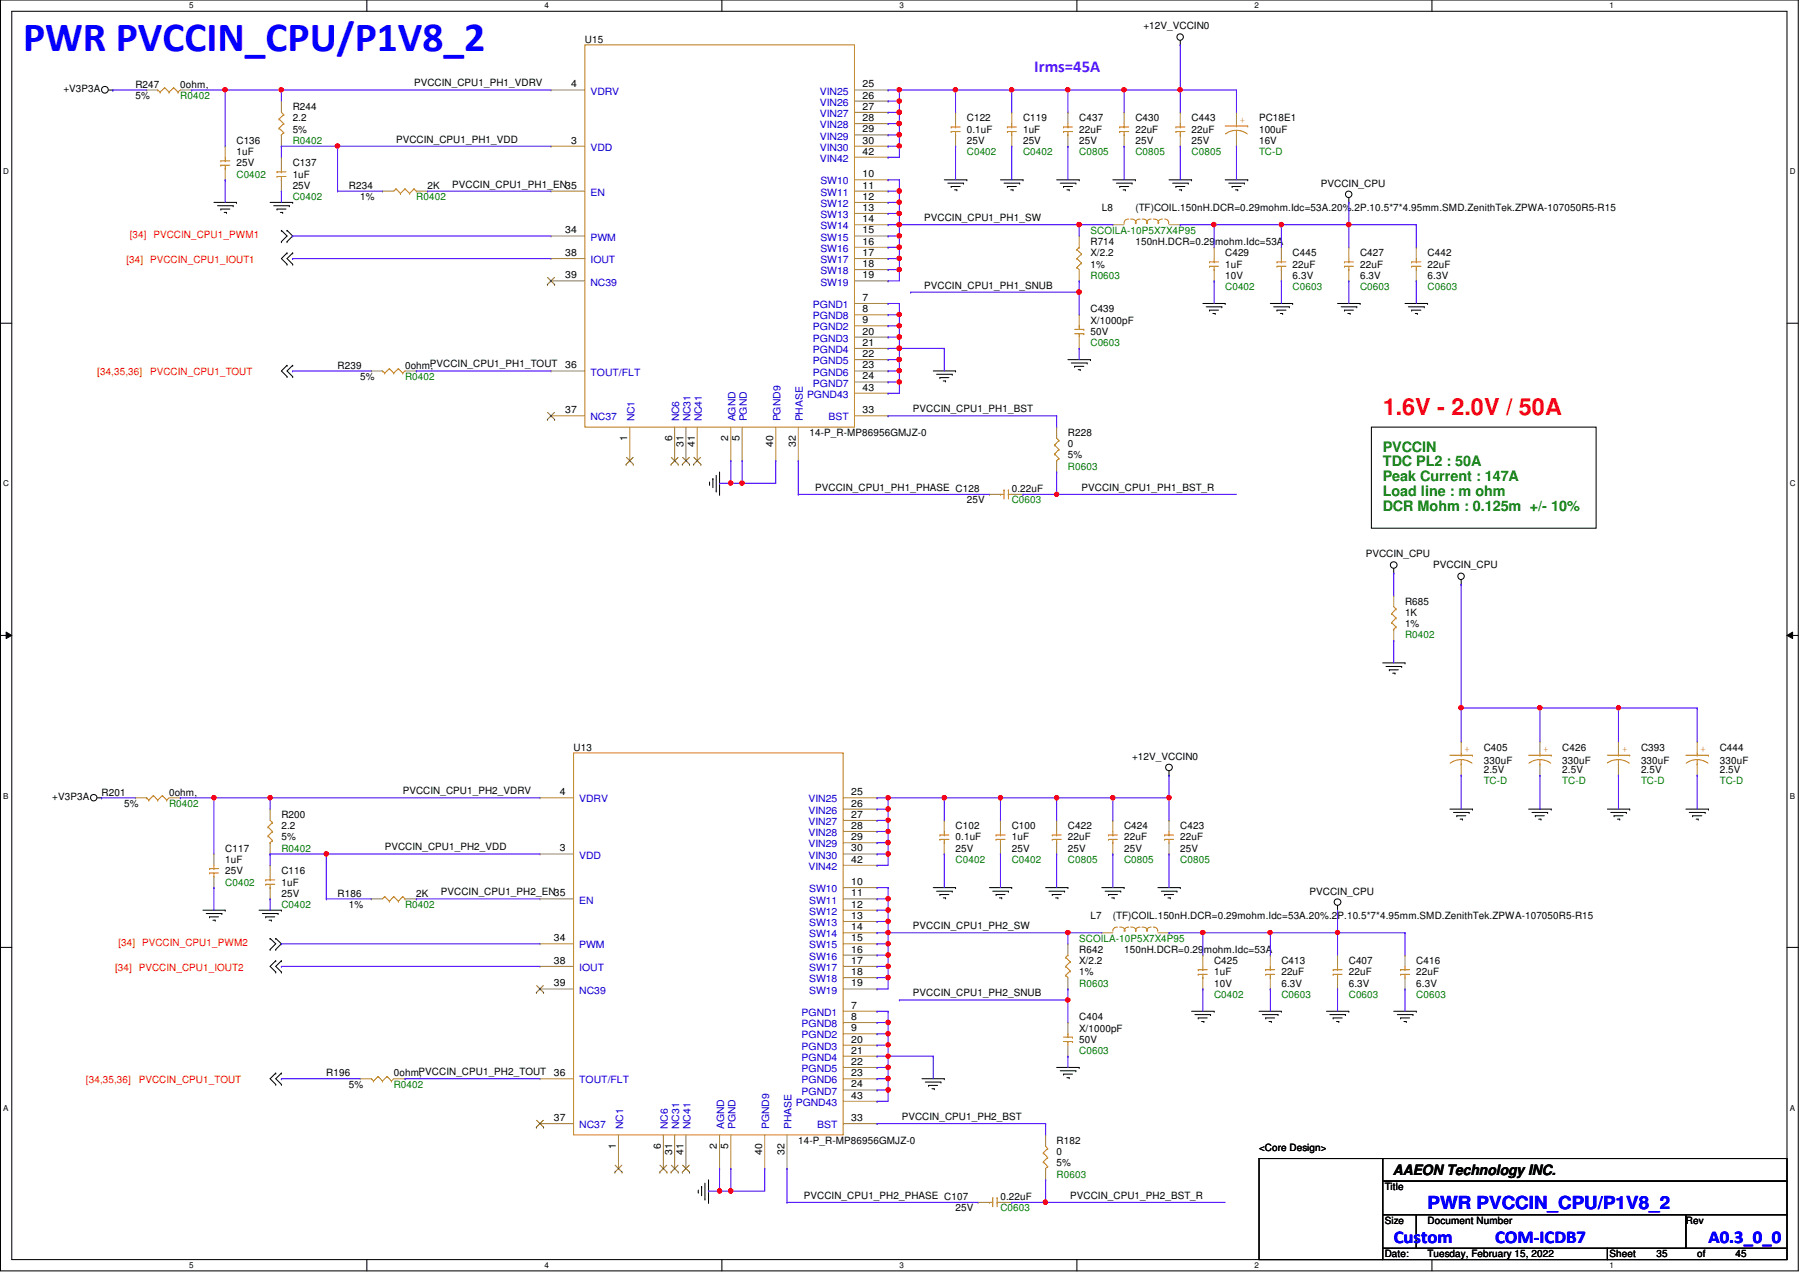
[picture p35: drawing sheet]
<svg xmlns="http://www.w3.org/2000/svg" width="297mm" height="210mm" viewBox="0 0 297 210" stroke-linecap="round" stroke-linejoin="round" font-family="sans-serif">
<defs><g id="words">
<text font-size="6.9" fill="#00f" x="3.8" y="8.4">PWR PVCCIN_CPU/P1V8_2</text>
<text font-size="3.9" fill="#f00" x="228.2" y="68.5">1.6V - 2.0V / 50A</text>
<g font-size="3" fill="#00f">
<text x="235.6" y="199.5">PWR PVCCIN_CPU/P1V8_2</text>
<text x="230" y="205.1">Custom</text>
<text x="246.7" y="205.1">COM-ICDB7</text>
<text x="281.9" y="205.1">A0.3_0_0</text>
</g>
<text font-size="2.8" fill="#8000ff" x="170.7" y="11.9">Irms=45A</text>
<g font-size="2.4" fill="#008000">
<text x="228.2" y="74.5">PVCCIN</text>
<text x="228.2" y="77">TDC PL2 : 50A</text>
<text x="228.2" y="79.4">Peak Current : 147A</text>
<text x="228.2" y="81.9">Load line : m ohm</text>
<text x="228.2" y="84.3">DCR Mohm : 0.125m +/- 10%</text>
</g>
<text font-size="2.4" x="229.8" y="193.9">AAEON Technology INC.</text>
<g font-size="1.7">
<text x="188.7" y="4.8">+12V_VCCIN0</text>
<text x="96.5" y="7.1">U15</text>
<text x="10.5" y="15.2">+V3P3A</text>
<text x="22.3" y="14.5">R247</text>
<text x="22.3" y="16.3">5%</text>
<text x="29.8" y="14.5">0ohm,</text>
<text x="68.3" y="14.3">PVCCIN_CPU1_PH1_VDRV</text>
<text x="94.2" y="14.4">4</text>
<text x="142.3" y="14.4">25</text>
<text x="142.3" y="16.3">26</text>
<text x="39" y="23.7">C136</text>
<text x="48.3" y="18.2">R244</text>
<text x="48.3" y="20">2.2</text>
<text x="48.3" y="21.9">5%</text>
<text x="65.4" y="23.5">PVCCIN_CPU1_PH1_VDD</text>
<text x="94.2" y="23.7">3</text>
<text x="142.3" y="23.7">30</text>
<text x="142.3" y="18.1">27</text>
<text x="142.3" y="20">28</text>
<text x="142.3" y="21.8">29</text>
<text x="159.6" y="20">C122</text>
<text x="159.6" y="21.9">0.1uF</text>
<text x="159.6" y="23.7">25V</text>
<text x="168.8" y="20">C119</text>
<text x="168.8" y="21.9">1uF</text>
<text x="168.8" y="23.7">25V</text>
<text x="178.1" y="20">C437</text>
<text x="178.1" y="21.9">22uF</text>
<text x="178.1" y="23.7">25V</text>
<text x="187.4" y="20">C430</text>
<text x="187.4" y="21.9">22uF</text>
<text x="187.4" y="23.7">25V</text>
<text x="196.6" y="20">C443</text>
<text x="196.6" y="21.9">22uF</text>
<text x="196.6" y="23.7">25V</text>
<text x="207.8" y="20">PC18E1</text>
<text x="207.8" y="21.9">100uF</text>
<text x="207.8" y="23.7">16V</text>
<text x="39" y="25.6">1uF</text>
<text x="39" y="27.4">25V</text>
<text x="48.3" y="27.4">C137</text>
<text x="48.3" y="29.3">1uF</text>
<text x="142.3" y="29.3">10</text>
<text x="142.3" y="25.5">42</text>
<text x="48.3" y="31.2">25V</text>
<text x="57.6" y="31.2">R234</text>
<text x="59.4" y="33">1%</text>
<text x="70.6" y="31.2">2K</text>
<text x="74.6" y="30.9">PVCCIN_CPU1_PH1_EN35</text>
<text x="142.3" y="31.1">11</text>
<text x="142.3" y="33">12</text>
<text x="142.3" y="34.8">13</text>
<text x="181.8" y="34.9">L8</text>
<text x="187.4" y="34.9">(TF)COIL.150nH.DCR=0.29mohm.Idc=53A.20%.2P.10.5*7*4.95mm.SMD.ZenithTek.ZPWA-107050R5-R15</text>
<text x="218" y="30.8">PVCCIN_CPU</text>
<text x="93.3" y="38.5">34</text>
<text x="142.3" y="36.7">14</text>
<text x="142.3" y="38.5">15</text>
<text x="142.3" y="40.4">16</text>
<text x="152.5" y="36.5">PVCCIN_CPU1_PH1_SW</text>
<text x="180" y="40.4">R714</text>
<text x="187.4" y="40.4">150nH.DCR=0.29mohm.Idc=53A</text>
<text x="93.3" y="42.2">38</text>
<text x="93.3" y="45.9">39</text>
<text x="142.3" y="42.2">17</text>
<text x="142.3" y="44.1">18</text>
<text x="142.3" y="45.9">19</text>
<text x="152.5" y="47.6">PVCCIN_CPU1_PH1_SNUB</text>
<text x="180" y="42.3">X/2.2</text>
<text x="180" y="44.2">1%</text>
<text x="202.2" y="42.3">C429</text>
<text x="202.2" y="44.2">1uF</text>
<text x="202.2" y="46">10V</text>
<text x="213.3" y="42.3">C445</text>
<text x="213.3" y="44.2">22uF</text>
<text x="213.3" y="46">6.3V</text>
<text x="224.4" y="42.3">C427</text>
<text x="224.4" y="44.2">22uF</text>
<text x="224.4" y="46">6.3V</text>
<text x="235.6" y="42.3">C442</text>
<text x="235.6" y="44.2">22uF</text>
<text x="235.6" y="46">6.3V</text>
<text x="142.3" y="49.7">7</text>
<text x="142.3" y="53.3">9</text>
<text x="142.3" y="51.5">8</text>
<text x="180" y="51.6">C439</text>
<text x="180" y="53.4">X/1000pF</text>
<text x="142.3" y="55.2">20</text>
<text x="142.3" y="57.1">21</text>
<text x="142.3" y="58.9">22</text>
<text x="180" y="55.2">50V</text>
<text x="55.7" y="60.8">R239</text>
<text x="59.4" y="62.7">5%</text>
<text x="66.8" y="60.8">0ohm,PVCCIN_CPU1_PH1_TOUT</text>
<text x="93.3" y="60.8">36</text>
<text x="142.3" y="60.8">23</text>
<text x="142.3" y="62.6">24</text>
<text x="142.3" y="64.5">43</text>
<text x="93.3" y="68.2">37</text>
<text x="133.6" y="72">14-P_R-MP86956GMJZ-0</text>
<text x="142.3" y="68.2">33</text>
<text x="150.7" y="68">PVCCIN_CPU1_PH1_BST</text>
<text x="176.2" y="72">R228</text>
<text x="103.5" y="72.8" transform="rotate(-90 103.5 72.8)">1</text>
<text x="110.9" y="72.8" transform="rotate(-90 110.9 72.8)">6</text>
<text x="112.8" y="73.7" transform="rotate(-90 112.8 73.7)">31</text>
<text x="114.6" y="73.7" transform="rotate(-90 114.6 73.7)">41</text>
<text x="120.2" y="72.8" transform="rotate(-90 120.2 72.8)">2</text>
<text x="122" y="72.8" transform="rotate(-90 122 72.8)">5</text>
<text x="127.6" y="73.7" transform="rotate(-90 127.6 73.7)">40</text>
<text x="131.3" y="73.7" transform="rotate(-90 131.3 73.7)">32</text>
<text x="176.2" y="73.8">0</text>
<text x="176.2" y="75.6">5%</text>
<text x="134.5" y="81">PVCCIN_CPU1_PH1_PHASE C128</text>
<text x="159.6" y="83.1">25V</text>
<text x="167" y="81.2">0.22uF</text>
<text x="178.5" y="81">PVCCIN_CPU1_PH1_BST_R</text>
<text x="225.4" y="92">PVCCIN_CPU</text>
<text x="236.5" y="93.8">PVCCIN_CPU</text>
<text x="231.9" y="99.8">R685</text>
<text x="231.9" y="101.6">1K</text>
<text x="231.9" y="103.5">1%</text>
<text x="94.7" y="123.9">U13</text>
<text x="186.8" y="125.3">+12V_VCCIN0</text>
<text x="244.9" y="123.9">C405</text>
<text x="257.8" y="123.9">C426</text>
<text x="270.8" y="123.9">C393</text>
<text x="283.8" y="123.9">C444</text>
<text x="16.8" y="131.3">R201</text>
<text x="27.9" y="131.3">0ohm,</text>
<text x="66.5" y="131.1">PVCCIN_CPU1_PH2_VDRV</text>
<text x="92.4" y="131.2">4</text>
<text x="140.5" y="131.2">25</text>
<text x="244.9" y="126.1">330uF</text>
<text x="244.9" y="127.6">2.5V</text>
<text x="257.8" y="126.1">330uF</text>
<text x="257.8" y="127.6">2.5V</text>
<text x="270.8" y="126.1">330uF</text>
<text x="270.8" y="127.6">2.5V</text>
<text x="283.8" y="126.1">330uF</text>
<text x="283.8" y="127.6">2.5V</text>
<text x="8.6" y="132">+V3P3A</text>
<text x="20.5" y="133.1">5%</text>
<text x="46.4" y="135">R200</text>
<text x="46.4" y="136.9">2.2</text>
<text x="140.5" y="133.1">26</text>
<text x="140.5" y="135">27</text>
<text x="140.5" y="136.8">28</text>
<text x="157.7" y="136.9">C102</text>
<text x="167" y="136.9">C100</text>
<text x="176.2" y="136.9">C422</text>
<text x="185.5" y="136.9">C424</text>
<text x="194.8" y="136.9">C423</text>
<text x="37.2" y="140.5">C117</text>
<text x="37.2" y="142.4">1uF</text>
<text x="46.4" y="138.7">5%</text>
<text x="63.5" y="140.3">PVCCIN_CPU1_PH2_VDD</text>
<text x="92.4" y="140.5">3</text>
<text x="140.5" y="140.5">30</text>
<text x="140.5" y="138.6">29</text>
<text x="140.5" y="142.4">42</text>
<text x="157.7" y="138.7">0.1uF</text>
<text x="157.7" y="140.5">25V</text>
<text x="167" y="138.7">1uF</text>
<text x="167" y="140.5">25V</text>
<text x="176.2" y="138.7">22uF</text>
<text x="176.2" y="140.5">25V</text>
<text x="185.5" y="138.7">22uF</text>
<text x="185.5" y="140.5">25V</text>
<text x="194.8" y="138.7">22uF</text>
<text x="194.8" y="140.5">25V</text>
<text x="37.2" y="144.3">25V</text>
<text x="46.4" y="144.3">C116</text>
<text x="46.4" y="146.1">1uF</text>
<text x="46.4" y="148">25V</text>
<text x="55.7" y="148">R186</text>
<text x="57.6" y="149.8">1%</text>
<text x="68.7" y="148">2K</text>
<text x="72.8" y="147.7">PVCCIN_CPU1_PH2_EN35</text>
<text x="140.5" y="146">10</text>
<text x="140.5" y="147.9">11</text>
<text x="140.5" y="149.8">12</text>
<text x="216.1" y="147.6">PVCCIN_CPU</text>
<text x="91.4" y="155.3">34</text>
<text x="140.5" y="151.6">13</text>
<text x="140.5" y="153.5">14</text>
<text x="140.5" y="155.3">15</text>
<text x="150.7" y="153.3">PVCCIN_CPU1_PH2_SW</text>
<text x="180" y="151.7">L7</text>
<text x="183.6" y="151.7">(TF)COIL.150nH.DCR=0.29mohm.Idc=53A.20%.2P.10.5*7*4.95mm.SMD.ZenithTek.ZPWA-107050R5-R15</text>
<text x="91.4" y="159">38</text>
<text x="140.5" y="157.2">16</text>
<text x="140.5" y="159">17</text>
<text x="140.5" y="160.9">18</text>
<text x="178.1" y="157.2">R642</text>
<text x="178.1" y="159.1">X/2.2</text>
<text x="178.1" y="161">1%</text>
<text x="185.5" y="157.2">150nH.DCR=0.29mohm.Idc=53A</text>
<text x="200.4" y="159.1">C425</text>
<text x="200.4" y="161">1uF</text>
<text x="211.5" y="159.1">C413</text>
<text x="211.5" y="161">22uF</text>
<text x="222.6" y="159.1">C407</text>
<text x="222.6" y="161">22uF</text>
<text x="233.7" y="159.1">C416</text>
<text x="233.7" y="161">22uF</text>
<text x="91.4" y="162.8">39</text>
<text x="140.5" y="166.5">7</text>
<text x="140.5" y="162.8">19</text>
<text x="150.7" y="164.4">PVCCIN_CPU1_PH2_SNUB</text>
<text x="200.4" y="162.8">10V</text>
<text x="211.5" y="162.8">6.3V</text>
<text x="222.6" y="162.8">6.3V</text>
<text x="233.7" y="162.8">6.3V</text>
<text x="140.5" y="170.2">9</text>
<text x="140.5" y="172">20</text>
<text x="140.5" y="173.9">21</text>
<text x="140.5" y="168.3">8</text>
<text x="178.1" y="168.4">C404</text>
<text x="178.1" y="170.2">X/1000pF</text>
<text x="178.1" y="172.1">50V</text>
<text x="53.8" y="177.6">R196</text>
<text x="57.6" y="179.5">5%</text>
<text x="65" y="177.6">0ohm,PVCCIN_CPU1_PH2_TOUT</text>
<text x="91.4" y="177.6">36</text>
<text x="140.5" y="175.7">22</text>
<text x="140.5" y="177.6">23</text>
<text x="140.5" y="179.5">24</text>
<text x="91.4" y="185">37</text>
<text x="140.5" y="185">33</text>
<text x="140.5" y="181.3">43</text>
<text x="148.8" y="184.8">PVCCIN_CPU1_PH2_BST</text>
<text x="101.6" y="189.6" transform="rotate(-90 101.6 189.6)">1</text>
<text x="109" y="189.6" transform="rotate(-90 109 189.6)">6</text>
<text x="110.9" y="190.5" transform="rotate(-90 110.9 190.5)">31</text>
<text x="112.8" y="190.5" transform="rotate(-90 112.8 190.5)">41</text>
<text x="118.3" y="189.6" transform="rotate(-90 118.3 189.6)">2</text>
<text x="120.2" y="189.6" transform="rotate(-90 120.2 189.6)">5</text>
<text x="125.8" y="190.5" transform="rotate(-90 125.8 190.5)">40</text>
<text x="129.5" y="190.5" transform="rotate(-90 129.5 190.5)">32</text>
<text x="131.7" y="188.8">14-P_R-MP86956GMJZ-0</text>
<text x="174.4" y="188.8">R182</text>
<text x="174.4" y="190.6">0</text>
<text x="207.8" y="189.9">&lt;Core Design&gt;</text>
<text x="132.7" y="197.8">PVCCIN_CPU1_PH2_PHASE C107</text>
<text x="174.4" y="192.5">5%</text>
<text x="176.6" y="197.8">PVCCIN_CPU1_PH2_BST_R</text>
<text x="228.5" y="196.4">Title</text>
<text x="157.7" y="199.9">25V</text>
<text x="165.1" y="198">0.22uF</text>
<text x="228.5" y="201.9">Size</text>
<text x="235.6" y="201.9">Document Number</text>
<text x="278.2" y="201.9">Rev</text>
<text x="228.5" y="207.5">Date:</text>
<text x="235.6" y="207.5">Tuesday, February 15, 2022</text>
<text x="265.6" y="207.5">Sheet</text>
<text x="273.4" y="207.5">35</text>
<text x="280.1" y="207.5">of</text>
<text x="286.4" y="207.5">45</text>
</g>
<g font-size="1.7" fill="#008000">
<text x="29.8" y="16.3">R0402</text>
<text x="48.3" y="23.7">R0402</text>
<text x="39" y="29.3">C0402</text>
<text x="159.6" y="25.6">C0402</text>
<text x="168.8" y="25.6">C0402</text>
<text x="178.1" y="25.6">C0805</text>
<text x="187.4" y="25.6">C0805</text>
<text x="196.6" y="25.6">C0805</text>
<text x="207.8" y="25.6">TC-D</text>
<text x="48.3" y="33">C0402</text>
<text x="68.7" y="33">R0402</text>
<text x="180" y="38.6">SCOILA-10P5X7X4P95</text>
<text x="180" y="46">R0603</text>
<text x="202.2" y="47.8">C0402</text>
<text x="213.3" y="47.8">C0603</text>
<text x="224.4" y="47.8">C0603</text>
<text x="235.6" y="47.8">C0603</text>
<text x="180" y="57.1">C0603</text>
<text x="66.8" y="62.7">R0402</text>
<text x="176.2" y="77.5">R0603</text>
<text x="167" y="83.1">C0603</text>
<text x="231.9" y="105.3">R0402</text>
<text x="244.9" y="129.4">TC-D</text>
<text x="257.8" y="129.4">TC-D</text>
<text x="270.8" y="129.4">TC-D</text>
<text x="283.8" y="129.4">TC-D</text>
<text x="27.9" y="133.1">R0402</text>
<text x="46.4" y="140.5">R0402</text>
<text x="157.7" y="142.4">C0402</text>
<text x="167" y="142.4">C0402</text>
<text x="176.2" y="142.4">C0805</text>
<text x="185.5" y="142.4">C0805</text>
<text x="194.8" y="142.4">C0805</text>
<text x="37.2" y="146.1">C0402</text>
<text x="46.4" y="149.8">C0402</text>
<text x="66.8" y="149.8">R0402</text>
<text x="178.1" y="155.4">SCOILA-10P5X7X4P95</text>
<text x="178.1" y="162.8">R0603</text>
<text x="200.4" y="164.7">C0402</text>
<text x="211.5" y="164.7">C0603</text>
<text x="222.6" y="164.7">C0603</text>
<text x="233.7" y="164.7">C0603</text>
<text x="178.1" y="173.9">C0603</text>
<text x="65" y="179.5">R0402</text>
<text x="174.4" y="194.3">R0603</text>
<text x="165.1" y="199.9">C0603</text>
</g>
<g font-size="1.7" fill="#00c">
<text x="97.4" y="15.6">VDRV</text>
<text x="135.3" y="15.6">VIN25</text>
<text x="135.3" y="17.4">VIN26</text>
<text x="135.3" y="19.3">VIN27</text>
<text x="135.3" y="21.2">VIN28</text>
<text x="135.3" y="23">VIN29</text>
<text x="97.4" y="24.9">VDD</text>
<text x="135.3" y="24.9">VIN30</text>
<text x="135.3" y="26.7">VIN42</text>
<text x="97.4" y="32.3">EN</text>
<text x="135.4" y="30.4">SW10</text>
<text x="135.4" y="32.3">SW11</text>
<text x="135.4" y="34.2">SW12</text>
<text x="135.4" y="36">SW13</text>
<text x="97.4" y="39.7">PWM</text>
<text x="135.4" y="37.8">SW14</text>
<text x="135.4" y="39.7">SW15</text>
<text x="135.4" y="41.6">SW16</text>
<text x="97.4" y="43.4">IOUT</text>
<text x="97.4" y="47.1">NC39</text>
<text x="135.4" y="43.4">SW17</text>
<text x="135.4" y="45.3">SW18</text>
<text x="135.4" y="47.1">SW19</text>
<text x="134.2" y="50.8">PGND1</text>
<text x="134.2" y="52.7">PGND8</text>
<text x="134.2" y="54.5">PGND2</text>
<text x="134.2" y="56.4">PGND3</text>
<text x="134.2" y="58.3">PGND4</text>
<text x="97.4" y="62">TOUT/FLT</text>
<text x="133.2" y="65.7">PGND43</text>
<text x="134.2" y="60.1">PGND5</text>
<text x="134.2" y="62">PGND6</text>
<text x="134.2" y="63.8">PGND7</text>
<text x="97.4" y="69.4">NC37</text>
<text x="104.7" y="69.6" transform="rotate(-90 104.7 69.6)">NC1</text>
<text x="112.1" y="69.6" transform="rotate(-90 112.1 69.6)">NC6</text>
<text x="114" y="69.6" transform="rotate(-90 114 69.6)">NC31</text>
<text x="115.8" y="69.6" transform="rotate(-90 115.8 69.6)">NC41</text>
<text x="121.4" y="69.6" transform="rotate(-90 121.4 69.6)">AGND</text>
<text x="123.2" y="69.6" transform="rotate(-90 123.2 69.6)">PGND</text>
<text x="128.8" y="69.6" transform="rotate(-90 128.8 69.6)">PGND9</text>
<text x="132.5" y="69.6" transform="rotate(-90 132.5 69.6)">PHASE</text>
<text x="136.7" y="69.4">BST</text>
<text x="95.6" y="132.4">VDRV</text>
<text x="133.4" y="132.4">VIN25</text>
<text x="133.4" y="134.3">VIN26</text>
<text x="133.4" y="136.1">VIN27</text>
<text x="133.4" y="138">VIN28</text>
<text x="95.6" y="141.7">VDD</text>
<text x="133.4" y="141.7">VIN30</text>
<text x="133.4" y="139.8">VIN29</text>
<text x="133.4" y="143.6">VIN42</text>
<text x="95.6" y="149.1">EN</text>
<text x="133.5" y="147.2">SW10</text>
<text x="133.5" y="149.1">SW11</text>
<text x="133.5" y="151">SW12</text>
<text x="133.5" y="152.8">SW13</text>
<text x="133.5" y="154.7">SW14</text>
<text x="95.6" y="156.5">PWM</text>
<text x="95.6" y="160.2">IOUT</text>
<text x="133.5" y="156.5">SW15</text>
<text x="133.5" y="158.4">SW16</text>
<text x="133.5" y="160.2">SW17</text>
<text x="95.6" y="164">NC39</text>
<text x="132.3" y="167.6">PGND1</text>
<text x="133.5" y="162.1">SW18</text>
<text x="133.5" y="164">SW19</text>
<text x="132.3" y="171.4">PGND2</text>
<text x="132.3" y="173.2">PGND3</text>
<text x="132.3" y="169.5">PGND8</text>
<text x="95.6" y="178.8">TOUT/FLT</text>
<text x="132.3" y="175">PGND4</text>
<text x="132.3" y="176.9">PGND5</text>
<text x="132.3" y="178.8">PGND6</text>
<text x="131.3" y="182.5">PGND43</text>
<text x="132.3" y="180.6">PGND7</text>
<text x="95.6" y="186.2">NC37</text>
<text x="102.8" y="186.4" transform="rotate(-90 102.8 186.4)">NC1</text>
<text x="110.2" y="186.4" transform="rotate(-90 110.2 186.4)">NC6</text>
<text x="112.1" y="186.4" transform="rotate(-90 112.1 186.4)">NC31</text>
<text x="114" y="186.4" transform="rotate(-90 114 186.4)">NC41</text>
<text x="119.5" y="186.4" transform="rotate(-90 119.5 186.4)">AGND</text>
<text x="121.4" y="186.4" transform="rotate(-90 121.4 186.4)">PGND</text>
<text x="127" y="186.4" transform="rotate(-90 127 186.4)">PGND9</text>
<text x="130.6" y="186.4" transform="rotate(-90 130.6 186.4)">PHASE</text>
<text x="134.9" y="186.2">BST</text>
</g>
<g font-size="1.7" fill="#cc8006">
<text x="204.6" y="20.2">+</text>
<text x="241.7" y="124.1">+</text>
<text x="254.7" y="124.1">+</text>
<text x="267.7" y="124.1">+</text>
<text x="280.6" y="124.1">+</text>
</g>
<g font-size="1.7" fill="#f00">
<text x="21.4" y="39.3">[34] PVCCIN_CPU1_PWM1</text>
<text x="20.9" y="43.4">[34] PVCCIN_CPU1_IOUT1</text>
<text x="16" y="61.9">[34,35,36]</text>
<text x="24.8" y="61.9">PVCCIN_CPU1_TOUT</text>
<text x="19" y="160.2">[34] PVCCIN_CPU1_IOUT2</text>
<text x="19.6" y="156.1">[34] PVCCIN_CPU1_PWM2</text>
<text x="14.2" y="178.7">[34,35,36]</text>
<text x="22.9" y="178.7">PVCCIN_CPU1_TOUT</text>
</g>
<g font-size="1.3">
<text x="31.2" y="1.4">5</text>
<text x="89.8" y="1.4">4</text>
<text x="148.4" y="1.4">3</text>
<text x="207" y="1.4">2</text>
<text x="265.6" y="1.4">1</text>
<text x=".5" y="28.8">D</text>
<text x="295.4" y="28.8">D</text>
<text x=".5" y="80.3">C</text>
<text x="295.4" y="80.3">C</text>
<text x=".5" y="131.8">B</text>
<text x="295.4" y="131.8">B</text>
<text x=".5" y="183.3">A</text>
<text x="295.4" y="183.3">A</text>
<text x="31.2" y="209.3">5</text>
<text x="89.8" y="209.3">4</text>
<text x="148.4" y="209.3">3</text>
<text x="207" y="209.3">2</text>
<text x="265.6" y="209.3">1</text>
</g>
</g></defs>
<path d="M.1 0h296.7v209.7h-296.7zM1.9 1.9h293v206h-293z" fill="none" stroke="#000" stroke-width=".17"/>
<g fill="#fff">
<path d="M31.2 .2h.8v1.5h-.8z"/>
<path d="M31.2 208.1h.8v1.4h-.8z"/>
</g>
<path d="M60.5 0v1.9M60.5 207.9v1.8" fill="none" stroke="#000" stroke-width=".17"/>
<g fill="#fff">
<path d="M89.8 .2h.7v1.5h-.7z"/>
<path d="M89.8 208.1h.7v1.4h-.7z"/>
</g>
<path d="M119.1 0v1.9M119.1 207.9v1.8" fill="none" stroke="#000" stroke-width=".17"/>
<g fill="#fff">
<path d="M148.4 .2h.7v1.5h-.7z"/>
<path d="M148.4 208.1h.7v1.4h-.7z"/>
</g>
<path d="M177.7 0v1.9M177.7 207.9v1.8" fill="none" stroke="#000" stroke-width=".17"/>
<g fill="#fff">
<path d="M207 .2h.7v1.5h-.7z"/>
<path d="M207 208.1h.7v1.4h-.7z"/>
</g>
<path d="M236.3 0v1.9M236.3 207.9v1.8" fill="none" stroke="#000" stroke-width=".17"/>
<g fill="#fff">
<path d="M265.6 .2h.7v1.5h-.7z"/>
<path d="M265.6 208.1h.7v1.4h-.7z"/>
<path d="M.5 27.6h1v1.5h-1z"/>
<path d="M295.4 27.6h.9v1.5h-.9z"/>
<path d="M.5 79.1h1v1.5h-1z"/>
<path d="M295.4 79.1h.9v1.5h-.9z"/>
</g>
<path d="M.1 53.3h1.8M294.9 53.3h1.9" fill="none" stroke="#000" stroke-width=".17"/>
<g fill="#fff">
<path d="M.5 130.6h.9v1.5h-.9z"/>
<path d="M295.4 130.6h.8v1.5h-.8z"/>
</g>
<path d="M.1 104.9h1.8M1 104.3l.9 .6-.9 .5zM294.9 104.9l.9-.6v1.1zM294.9 104.9h1.9" fill="none" stroke="#000" stroke-width=".17"/>
<path d="M1 104.3l.9 .6-.9 .5zM294.9 104.9l.9-.6v1.1z" fill="#000"/>
<g fill="#fff">
<path d="M.5 182.1h.9v1.5h-.9z"/>
<path d="M295.4 182.1h.8v1.5h-.8z"/>
</g>
<g fill="none" stroke="#000" stroke-width=".17">
<path d="M17.9 14.9h.7M18.6 14.9h.1M194.8 7.4h.1M194.8 6.7v.7M35.3 33.4h3.7M35.9 34h2.6M36.4 34.5h.1M36.4 34.5h1.5M37 35.1h.4M37.4 35.1h.1M38.5 34h.1M39 33.4h.1"/>
<path d="M44.6 33.4h3.7M45.2 34h2.5M45.7 34.5h.1M45.7 34.5h1.5M46.3 35.1h.3M46.4 38h.1M46.4 39.9h.1M46.4 38l1 .9-1 1M46.6 35.1h.1M47.4 39.9h.1M47.4 38h.1M47.4 38l.9 .9-.9 1"/>
<path d="M47.7 34h.1M48.3 33.4h.1M155.8 29.7h3.8M156.4 30.2h2.6M157 30.8h.1M157 30.8h1.5M157.5 31.3h.4M157.9 31.3h.1M159 30.2h.1M159.6 29.7h.1M165.1 29.7h3.7M165.7 30.2h2.6"/>
<path d="M166.2 30.8h.1M166.2 30.8h1.5M166.8 31.3h.4M167.2 31.3h.1M168.3 30.2h.1M168.8 29.7h.1M174.4 29.7h3.7M175 30.2h2.5M175.5 30.8h.1M175.5 30.8h1.5M176.1 31.3h.3M176.4 31.3h.1"/>
<path d="M177.5 30.2h.1M178.1 29.7h.1M183.6 29.7h3.8M184.2 30.2h2.6M184.8 30.8h.1M184.8 30.8h1.5M185.3 31.3h.4M185.7 31.3h.1M186.8 30.2h.1M187.4 29.7h.1M192.9 29.7h3.7M193.5 30.2h2.6"/>
<path d="M194.1 30.8h.1M194.1 30.8h1.4M194.6 31.3h.4M195 31.3h.1M196.1 30.2h.1M196.6 29.7h.1M202.2 29.7h3.7M202.8 30.2h2.6M203.3 30.8h.1M203.3 30.8h1.5M203.9 31.3h.4M204.3 31.3h.1"/>
<path d="M205.4 30.2h.1M205.9 29.7h.1M222.6 33.4h.1M222.6 32.6v.8M47.4 41.7h.1M47.4 43.6h.1M47.4 41.7l-1 1 1 .9M48.3 41.7h.1M48.3 43.6h.1M48.3 41.7l-.9 1 .9 .9M176.2 59.4h3.8M176.8 59.9h2.6"/>
<path d="M179.4 59.9h.1M180 59.4h.1M198.5 50.1h3.7M199 50.6h2.6M199.6 51.2h.1M199.6 51.2h1.5M200.1 51.7h.4M200.5 51.7h.1M201.6 50.6h.1M202.2 50.1h.1M209.6 50.1h3.7M210.2 50.6h2.6"/>
<path d="M210.7 51.2h.1M210.7 51.2h1.5M211.3 51.7h.4M211.7 51.7h.1M212.8 50.6h.1M213.3 50.1h.1M220.7 50.1h3.7M221.3 50.6h2.6M221.9 51.2h.1M221.9 51.2h1.4M222.4 51.7h.4M222.8 51.7h.1"/>
<path d="M223.9 50.6h.1M224.4 50.1h.1M231.9 50.1h3.7M232.4 50.6h2.6M233 51.2h.1M233 51.2h1.5M233.5 51.7h.4M233.9 51.7h.1M235 50.6h.1M235.6 50.1h.1M47.4 60.3h.1M47.4 62.1h.1"/>
<path d="M47.4 60.3l-1 .9 1 .9M48.3 60.3h.1M48.3 62.1h.1M48.3 60.3l-.9 .9 .9 .9M117.1 79.9h.1M117.1 79.5v.4M117.6 79h.1M117.6 79v1.5M118.2 78.4v2.6M118.7 77.9v3.7M154 61.2h3.7M154.6 61.8h2.5"/>
<path d="M155.1 62.3h.1M155.1 62.3h1.5M155.7 62.9h.3M156 62.9h.1M157.1 61.8h.1M157.7 61.2h.1M177.3 60.5h.1M177.3 60.5h1.6M177.9 61h.4M178.3 61h.1M226.3 70.5h37.1v16.7h-37.1zM118.2 81h.1"/>
<path d="M118.7 81.6h.1M230 94.6h.1M230 93.8v.8M241.1 96.4h.1M241.1 95.7v.7M228.2 109.4h3.7M228.7 110h2.6M229.3 110.5h.1M229.3 110.5h1.5M229.8 111.1h.4M230.2 111.1h.1M231.3 110h.1"/>
<path d="M231.9 109.4h.1M16 131.7h.8M16.8 131.7h.1M192.9 127.9h.1M192.9 127.2v.7M239.3 133.5h3.7M239.9 134.1h2.5M240.4 134.6h.1M240.4 134.6h1.5M241 135.2h.3M241.3 135.2h.1M242.4 134.1h.1"/>
<path d="M243 133.5h.1M252.3 133.5h3.7M252.8 134.1h2.6M253.4 134.6h.1M253.4 134.6h1.4M253.9 135.2h.4M254.3 135.2h.1M255.4 134.1h.1M256 133.5h.1M265.3 133.5h3.6M265.8 134.1h2.6M266.4 134.6h.1"/>
<path d="M266.4 134.6h1.4M266.9 135.2h.4M267.3 135.2h.1M268.4 134.1h.1M268.9 133.5h.1M278.2 133.5h3.7M278.8 134.1h2.6M279.3 134.6h.1M279.3 134.6h1.5M279.9 135.2h.3M280.2 135.2h.1M281.4 134.1h.1"/>
<path d="M281.9 133.5h.1M.1 156.3h1.8M33.5 150.2h3.7M34 150.7h2.6M34.6 151.3h.1M34.6 151.3h1.5M35.1 151.8h.4M35.5 151.8h.1M36.6 150.7h.1M37.2 150.2h.1M42.8 150.2h3.6M43.3 150.7h2.6"/>
<path d="M43.9 151.3h.1M43.9 151.3h1.4M44.4 151.8h.4M44.6 154.9h.1M44.6 156.7h.1M44.6 154.9l.9 .8-.9 1M44.8 151.8h.1M45.5 156.7h.1M45.5 154.9h.1M45.5 158.5h.1M45.5 154.9l.9 .8-.9 1M45.5 158.5l-.9 1 .9 .9"/>
<path d="M45.9 150.7h.1M46.4 150.2h.1M46.4 158.5h.1M46.4 158.5l-.9 1 .9 .9M154 146.5h3.7M154.6 147.1h2.5M155.1 147.6h.1M155.1 147.6h1.5M155.7 148.2h.3M156 148.2h.1M157.1 147.1h.1M157.7 146.5h.1"/>
<path d="M163.3 146.5h3.7M163.8 147.1h2.6M164.4 147.6h.1M164.4 147.6h1.5M164.9 148.2h.4M165.3 148.2h.1M166.4 147.1h.1M167 146.5h.1M172.5 146.5h3.7M173.1 147.1h2.6M173.6 147.6h.1M173.6 147.6h1.5"/>
<path d="M174.2 148.2h.4M174.6 148.2h.1M175.7 147.1h.1M176.2 146.5h.1M181.8 146.5h3.7M182.4 147.1h2.6M182.9 147.6h.1M182.9 147.6h1.5M183.5 148.2h.4M183.9 148.2h.1M185 147.1h.1M185.5 146.5h.1"/>
<path d="M191.1 146.5h3.7M191.6 147.1h2.6M192.2 147.6h.1M192.2 147.6h1.5M192.7 148.2h.4M193.1 148.2h.1M194.2 147.1h.1M194.8 146.5h.1M220.7 150.2h.1M220.7 149.4v.8M294.9 156.3h1.9M45.5 177.1h.1"/>
<path d="M45.5 178.9h.1M45.5 160.4h.1M45.5 177.1l-.9 .9 .9 .9M46.4 177.1h.1M46.4 178.9h.1M46.4 160.4h.1M46.4 177.1l-.9 .9 .9 .9M152.1 178h3.7M152.7 178.6h2.6M153.2 179.1h.1M153.2 179.1h1.5M153.8 179.7h.4"/>
<path d="M154.2 179.7h.1M155.3 178.6h.1M155.8 178h.1M174.4 176.1h3.7M175 176.7h2.5M175.5 177.2h.1M175.5 177.2h1.5M176.1 177.8h.3M176.4 177.8h.1M177.5 176.7h.1M178.1 176.1h.1M196.6 166.9h3.8"/>
<path d="M197.2 167.4h2.6M197.7 168h.1M197.7 168h1.5M198.3 168.6h.4M198.7 168.6h.1M199.8 167.4h.1M200.4 166.9h.1M207.8 166.9h3.7M208.3 167.4h2.6M208.9 168h.1M208.9 168h1.5M209.4 168.6h.4"/>
<path d="M209.8 168.6h.1M210.9 167.4h.1M211.5 166.9h.1M218.9 166.9h3.7M219.5 167.4h2.5M220 168h.1M220 168h1.5M220.6 168.6h.3M220.9 168.6h.1M222 167.4h.1M222.6 166.9h.1M230 166.9h3.7"/>
<path d="M230.6 167.4h2.6M231.1 168h.1M231.1 168h1.5M231.7 168.6h.4M232.1 168.6h.1M233.2 167.4h.1M233.7 166.9h.1M115.2 196.7h.1M115.2 196.4v.3M115.8 195.8h.1M115.8 195.8v1.5M116.3 197.9h.1"/>
<path d="M116.3 195.2v2.7M116.9 198.4h.1M116.9 194.7v3.7M207.8 191.2h20.4v16.7h-20.4zM228.2 191.2h66.7v3.7h-66.7zM228.2 194.9h66.7v5.5h-66.7zM228.2 200.4h5.5v5.6h-5.5zM228.2 206h37.1v1.9h-37.1zM233.7 200.4h44.5v5.6h-44.5zM265.3 206h29.6v1.9h-29.6zM278.2 200.4h16.7v5.6h-16.7z"/>
<circle cx="17.3" cy="14.8" r=".56"/>
<circle cx="194.7" cy="6.1" r=".54"/>
<circle cx="222.6" cy="32.1" r=".54"/>
<circle cx="230" cy="93.2" r=".55"/>
<circle cx="241.1" cy="95.1" r=".54"/>
<circle cx="15.5" cy="131.6" r=".54"/>
<circle cx="192.9" cy="126.6" r=".55"/>
<circle cx="220.7" cy="148.9" r=".55"/>
</g>
<g fill="none" stroke="#cc8006" stroke-width=".17">
<path d="M26 14.9h.1M26 14.9l.4 .3M26.4 15.2h.1M27.2 14.5h.1M27.2 14.5l-.8 .7M27.2 14.5l.7 .7M27.9 15.2h.1M28.7 14.5h.1M28.7 14.5l.7 .7M28.7 14.5l-.8 .7M29.4 15.2h.1M29.8 14.9l-.4 .3"/>
<path d="M46.1 19.6h.1M46.1 19.6l.7 .8M46.4 18.5l.4 .4M46.8 18.9h.1M46.8 18.9l-.7 .7M96.5 7.4h44.5v63.1h-44.5zM36.4 27.3h.1M36.4 26.5h.1M36.4 27.3h1.5M36.4 26.5h1.5M37.2 27.8h.1M37.2 26.5h.1"/>
<path d="M37.2 26v.5M37.2 27.3v.5M45.7 29.1h.1M45.7 28.4h.1M45.7 29.1h1.5M45.7 28.4h1.5M46.1 21.2h.1M46.1 21.2l.7 .7M46.4 29.7h.1M46.4 28.4h.1M46.4 22.3h.1M46.4 27.8v.6"/>
<path d="M46.4 29.1v.6M46.8 21.9h.1M46.8 20.4h.1M46.8 21.9l-.4 .4M46.8 20.4l-.7 .8M65.4 31.2h.1M65.4 31.2l-.4 .3M65.4 31.2l.7 .7M66.1 31.9h.1M66.8 31.2h.1M66.8 31.2l-.7 .7M66.8 31.2l.8 .7"/>
<path d="M67.6 31.9h.1M68.3 31.2h.1M68.3 31.2l-.7 .7M68.3 31.2l.4 .3M68.7 31.5h.1M157 21.7h.1M157 21h.1M157 21.7h1.5M157 21h1.5M157.7 22.3h.1M157.7 21h.1M157.7 20.4v.6"/>
<path d="M157.7 21.7v.6M166.2 21.7h.1M166.2 21h.1M166.2 21.7h1.5M166.2 21h1.5M167 22.3h.1M167 21h.1M167 20.4v.6M167 21.7v.6M175.5 21.7h.1M175.5 21h.1M175.5 21.7h1.5"/>
<path d="M175.5 21h1.5M176.2 22.3h.1M176.2 21h.1M176.2 20.4v.6M176.2 21.7v.6M184.8 21.7h.1M184.8 21h.1M184.8 21.7h1.5M184.8 21h1.5M185.5 22.3h.1M185.5 21h.1M185.5 20.4v.6"/>
<path d="M185.5 21.7v.6M186.3 36.2a.66 .66 0 0 0-.8 .7M186.6 36.2a.67 .67 0 0 1 .8 .7M188.1 36.2a.66 .66 0 0 0-.7 .7M188.5 36.2a.67 .67 0 0 1 .8 .7M189.9 36.2a.65 .65 0 0 0-.7 .7M190.3 36.2a.67 .67 0 0 1 .9 .7M191.8 36.2a.65 .65 0 0 0-.7 .7M192.2 36.2a.56 .56 0 0 1 .6 .7M194.1 21.7h.1M194.1 21h.1M194.1 21.7h1.4"/>
<path d="M194.1 21h1.4M194.8 22.3h.1M194.8 21h.1M194.8 20.4v.6M194.8 21.7v.6M202.2 20.8h3.7M204 22.3h.1M204 20.8h.1M204 21.5l-.8 .1-1 .5M204 21.5l.8 .1 1 .5M204 20.4v.4M204 21.5v.8"/>
<path d="M205.9 20.8h.1M177.3 54.4h1.6M177.3 55.1h1.6M177.7 41.2h.1M177.7 44.2h.1M177.7 42.7h.1M177.7 41.2l.8 .7M177.7 44.2l.4 .3M177.7 42.7l.8 .7M178.1 53.8h.1M178.1 55.1h.1M178.1 40.8h.1"/>
<path d="M178.1 53.8v.6M178.1 55.1v.5M178.1 40.8l-.4 .4M178.5 43.4h.1M178.5 41.9h.1M178.5 43.4l-.8 .8M178.5 41.9l-.8 .8M178.9 54.4h.1M178.9 55.1h.1M199.6 43.9h.1M199.6 43.2h.1M199.6 43.9h1.5"/>
<path d="M199.6 43.2h1.5M200.4 44.5h.1M200.4 43.2h.1M200.4 42.7v.5M200.4 43.9v.6M210.7 43.9h.1M210.7 43.2h.1M210.7 43.9h1.5M210.7 43.2h1.5M211.5 44.5h.1M211.5 43.2h.1M211.5 42.7v.5"/>
<path d="M211.5 43.9v.6M221.9 43.9h.1M221.9 43.2h.1M221.9 43.9h1.4M221.9 43.2h1.4M222.6 44.5h.1M222.6 43.2h.1M222.6 42.7v.5M222.6 43.9v.6M233 43.9h.1M233 43.2h.1M233 43.9h1.5"/>
<path d="M233 43.2h1.5M233.7 44.5h.1M233.7 43.2h.1M233.7 42.7v.5M233.7 43.9v.6M63.1 61.2h.1M63.1 61.2l.4 .4M63.5 61.6h.1M64.3 60.8h.1M64.3 60.8l-.8 .8M64.3 60.8l.7 .8M65 61.6h.1"/>
<path d="M65.7 60.8h.1M65.7 60.8l.8 .8M65.7 60.8l-.7 .8M66.5 61.6h.1M66.8 61.2l-.3 .4M174 73.4h.1M174 74.9h.1M174 74.9l.7 .7M174 73.4l.7 .8M174.4 76h.1M174.4 72.3l.3 .4M174.7 75.6h.1"/>
<path d="M174.7 72.7h.1M174.7 74.2h.1M174.7 75.6l-.3 .4M174.7 72.7l-.7 .7M174.7 74.2l-.7 .7M165.1 81.6h.1M165.1 81.6h.6M165.7 80.9h.1M165.7 80.9v1.4M166.4 80.9h.1M166.4 81.6h.1M166.4 81.6h.6"/>
<path d="M166.4 80.9v1.4M229.7 101.3h.1M229.7 102.7h.1M229.7 102.7l.7 .8M229.7 101.3l.7 .7M230 103.8h.1M230 100.1l.4 .4M230.4 103.5h.1M230.4 100.5h.1M230.4 102h.1M230.4 103.5l-.4 .3M230.4 100.5l-.7 .8"/>
<path d="M230.4 102l-.7 .7M24.2 131.7h.1M24.2 131.7l.4 .3M24.6 132h.1M25.3 131.3h.1M25.3 131.3l-.7 .7M25.3 131.3l.7 .7M26 132h.1M26.8 131.3h.1M26.8 131.3l.7 .7M26.8 131.3l-.8 .7M27.5 132h.1"/>
<path d="M27.9 131.7l-.4 .3M44.2 136.5h.1M44.2 138h.1M44.2 138l.8 .7M44.2 136.5l.8 .7M44.6 139.1h.1M44.6 135.4l.4 .3M45 138.7h.1M45 135.7h.1M45 137.2h.1M45 138.7l-.4 .4M45 135.7l-.8 .8"/>
<path d="M45 137.2l-.8 .8M94.7 124.2h44.4v63.1h-44.4zM155.1 138.5h.1M155.1 137.8h.1M155.1 138.5h1.5M155.1 137.8h1.5M155.8 139.1h.1M155.8 137.8h.1M155.8 137.2v.6M155.8 138.5v.6M164.4 138.5h.1M164.4 137.8h.1"/>
<path d="M164.4 138.5h1.5M164.4 137.8h1.5M165.1 139.1h.1M165.1 137.8h.1M165.1 137.2v.6M165.1 138.5v.6M173.6 138.5h.1M173.6 137.8h.1M173.6 138.5h1.5M173.6 137.8h1.5M174.4 139.1h.1M174.4 137.8h.1"/>
<path d="M174.4 137.2v.6M174.4 138.5v.6M182.9 138.5h.1M182.9 137.8h.1M182.9 138.5h1.5M182.9 137.8h1.5M183.6 139.1h.1M183.6 137.8h.1M183.6 137.2v.6M183.6 138.5v.6M192.2 138.5h.1M192.2 137.8h.1"/>
<path d="M192.2 138.5h1.5M192.2 137.8h1.5M192.9 139.1h.1M192.9 137.8h.1M192.9 137.2v.6M192.9 138.5v.6M239.3 124.6h3.7M241.1 126.1h.1M241.1 124.6h.1M241.1 125.3l-.8 .1-1 .5M241.1 125.3l1.1 .3 .7 .3M241.1 124.2v.4"/>
<path d="M241.1 125.3v.8M243 124.6h.1M252.3 124.6h3.7M254.1 126.1h.1M254.1 124.6h.1M254.1 125.3l-.8 .1-1 .5M254.1 125.3l1.1 .3 .7 .3M254.1 124.2v.4M254.1 125.3v.8M256 124.6h.1M265.3 124.6h3.6M267.1 126.1h.1"/>
<path d="M267.1 124.6h.1M267.1 125.3l-1.2 .2-.6 .4M267.1 125.3l1.1 .3 .7 .3M267.1 124.2v.4M267.1 125.3v.8M268.9 124.6h.1M278.2 124.6h3.7M280.1 126.1h.1M280.1 124.6h.1M280.1 125.3l-.8 .1-1 .5M280.1 125.3l1.1 .3 .7 .3M280.1 124.2v.4"/>
<path d="M280.1 125.3v.8M281.9 124.6h.1M34.6 144.1h.1M34.6 143.3h.1M34.6 144.1h1.5M34.6 143.3h1.5M35.3 144.7h.1M35.3 143.3h.1M35.3 142.8v.5M35.3 144.1v.6M43.9 145.9h.1M43.9 145.2h.1"/>
<path d="M43.9 145.9h1.4M43.9 145.2h1.4M44.6 146.5h.1M44.6 145.2h.1M44.6 144.7v.5M44.6 145.9v.6M63.5 148h.1M63.5 148l-.4 .3M63.5 148l.8 .7M64.3 148.7h.1M65 148h.1M65 148l-.7 .7"/>
<path d="M65 148l.7 .7M65.7 148.7h.1M66.5 148h.1M66.5 148l-.8 .7M66.5 148l.3 .3M66.8 148.3h.1M175.8 158h.1M175.8 159.5h.1M175.8 158l.8 .7M175.8 159.5l.8 .7M176.2 157.6h.1M176.2 157.6l-.4 .4"/>
<path d="M176.6 158.7h.1M176.6 158.7l-.8 .8M184.4 153a.65 .65 0 0 0-.8 .7M184.8 153a.65 .65 0 0 1 .8 .7M186.3 153a.65 .65 0 0 0-.8 .7M186.6 153a.65 .65 0 0 1 .8 .7M188.1 153a.65 .65 0 0 0-.7 .7M188.5 153a.65 .65 0 0 1 .8 .7M189.9 153a.62 .62 0 0 0-.7 .7M190.3 153a.58 .58 0 0 1 .7 .7M198.5 159.5v.5M209.6 159.5v.5"/>
<path d="M220.7 159.5v.5M231.9 159.5v.5M61.3 178h.1M61.3 178l.3 .4M61.6 178.4h.1M62.4 177.6h.1M62.4 177.6l-.8 .8M62.4 177.6l.7 .8M63.1 178.4h.1M63.9 177.6h.1M63.9 177.6l.7 .8M63.9 177.6l-.8 .8"/>
<path d="M64.6 178.4h.1M65 178l-.4 .4M175.5 171.2h1.5M175.5 171.9h1.5M175.8 161h.1M175.8 161l.4 .3M176.2 170.6h.1M176.2 171.9h.1M176.2 170.6v.6M176.2 171.9v.6M176.6 160.2h.1M176.6 160.2l-.8 .8"/>
<path d="M177 171.2h.1M177 171.9h.1M197.7 160.8h.1M197.7 160h.1M197.7 160.8h1.5M197.7 160h1.5M198.5 161.3h.1M198.5 160h.1M198.5 160.8v.5M208.9 160.8h.1M208.9 160h.1M208.9 160.8h1.5"/>
<path d="M208.9 160h1.5M209.6 161.3h.1M209.6 160h.1M209.6 160.8v.5M220 160.8h.1M220 160h.1M220 160.8h1.5M220 160h1.5M220.7 161.3h.1M220.7 160h.1M220.7 160.8v.5M231.1 160.8h.1"/>
<path d="M231.1 160h.1M231.1 160.8h1.5M231.1 160h1.5M231.9 161.3h.1M231.9 160h.1M231.9 160.8v.5M163.3 198.4h.1M163.3 198.4h.5M163.8 197.7h.1M163.8 197.7v1.4M164.5 197.7h.1M164.5 198.4h.1"/>
<path d="M164.5 198.4h.6M164.5 197.7v1.4M172.2 190.2h.1M172.2 191.7h.1M172.2 191.7l.7 .8M172.2 190.2l.7 .8M172.5 192.8h.1M172.5 189.1l.4 .4M172.9 192.5h.1M172.9 189.5h.1M172.9 191h.1M172.9 192.5l-.4 .3"/>
<path d="M172.9 189.5l-.7 .7M172.9 191l-.7 .7"/>
</g>
<g fill="none" stroke="#a84" stroke-width=".17">
<path d="M24.2 14.9h.1M24.2 14.9h1.8M29.8 14.9h1.8M31.6 14.9h.1M46.4 16.7h.1M46.4 16.7v1.8M90.9 14.9h.1M90.9 14.9h5.6M141 14.9h5.6M141 16.7h5.6M141 18.5h5.6M146.6 14.9h.1"/>
<path d="M146.6 16.7h.1M146.6 18.5h.1M157.7 18.5h.1M157.7 18.5v1.9M167 18.5h.1M167 18.5v1.9M176.2 18.5h.1M176.2 18.5v1.9M185.5 18.5h.1M185.5 18.5v1.9M194.8 18.5h.1M194.8 18.5v1.9"/>
<path d="M204 18.5h.1M204 18.5v1.9M37.2 24.1h.1M37.2 29.7h.1M37.2 24.1v1.9M37.2 27.8v1.9M46.4 26h.1M46.4 31.5h.1M46.4 24.1h.1M46.4 22.3v1.8M46.4 26v1.8M46.4 29.7v1.8"/>
<path d="M63.1 31.5h.1M63.1 31.5h1.9M68.7 31.5h1.9M70.6 31.5h.1M90.9 24.1h.1M90.9 38.9h.1M90.9 31.5h.1M90.9 24.1h5.6M90.9 38.9h5.6M90.9 31.5h5.6M141 24.1h5.6M141 38.9h5.6"/>
<path d="M141 31.5h5.6M141 20.4h5.6M141 22.3h5.6M141 29.7h5.6M141 33.4h5.6M141 35.2h5.6M141 37.1h5.6M141 26h5.6M146.6 24.1h.1M146.6 20.4h.1M146.6 22.3h.1M146.6 29.7h.1"/>
<path d="M146.6 31.5h.1M146.6 33.4h.1M146.6 35.2h.1M146.6 37.1h.1M146.6 38.9h.1M146.6 26h.1M157.7 24.1h.1M157.7 22.3v1.8M167 24.1h.1M167 22.3v1.8M176.2 24.1h.1M176.2 22.3v1.8"/>
<path d="M178.1 38.9h.1M178.1 38.9v1.9M183.6 37.1h.1M183.6 37.1h1.9M185.5 24.1h.1M185.5 22.3v1.8M192.9 37.1h1.9M194.8 24.1h.1M194.8 37.1h.1M194.8 22.3v1.8M204 24.1h.1M204 22.3v1.8"/>
<path d="M90.9 42.7h.1M90.9 46.4h.1M90.9 42.7h5.6M90.9 46.4h5.6M141 42.7h5.6M141 46.4h5.6M141 50.1h5.6M141 53.8h5.6M141 55.6h5.6M141 57.5h5.6M141 59.4h5.6M141 40.8h5.6"/>
<path d="M141 44.5h5.6M141 51.9h5.6M146.6 50.1h.1M146.6 53.8h.1M146.6 55.6h.1M146.6 57.5h.1M146.6 59.4h.1M146.6 40.8h.1M146.6 42.7h.1M146.6 44.5h.1M146.6 46.4h.1M146.6 51.9h.1"/>
<path d="M178.1 57.5h.1M178.1 51.9h.1M178.1 46.4h.1M178.1 44.5v1.9M178.1 51.9v1.9M178.1 55.6v1.9M200.4 40.8h.1M200.4 46.4h.1M200.4 40.8v1.9M200.4 44.5v1.9M211.5 40.8h.1M211.5 46.4h.1"/>
<path d="M211.5 40.8v1.9M211.5 44.5v1.9M222.6 40.8h.1M222.6 46.4h.1M222.6 40.8v1.9M222.6 44.5v1.9M233.7 40.8h.1M233.7 46.4h.1M233.7 40.8v1.9M233.7 44.5v1.9M61.3 61.2h.1M61.3 61.2h1.8"/>
<path d="M66.8 61.2h1.9M68.7 61.2h.1M90.9 61.2h.1M90.9 68.6h.1M90.9 61.2h5.6M90.9 68.6h5.6M103.9 76h.1M103.9 70.5v5.5M111.3 76h.1M111.3 70.5v5.5M113.2 76h.1M113.2 70.5v5.5"/>
<path d="M115.1 76h.1M115.1 70.5v5.5M120.6 76h.1M120.6 70.5v5.5M122.5 76h.1M122.5 70.5v5.5M128 76h.1M128 70.5v5.5M131.7 76h.1M131.7 70.5v5.5M141 61.2h5.6M141 68.6h5.6"/>
<path d="M141 63h5.6M141 64.9h5.6M146.6 68.6h.1M146.6 61.2h.1M146.6 63h.1M146.6 64.9h.1M174.4 70.5h.1M174.4 77.9h.1M174.4 70.5v1.8M174.4 76v1.9M163.3 81.6h.1M163.3 81.6h1.8"/>
<path d="M167 81.6h1.8M168.8 81.6h.1M230 98.3h.1M230 98.3v1.8M230 105.7h.1M230 103.8v1.9M22.3 131.7h.1M22.3 131.7h1.9M27.9 131.7h1.9M29.8 131.7h.1M44.6 133.5h.1M44.6 133.5v1.9"/>
<path d="M44.6 139.1v1.8M89.1 131.7h.1M89.1 131.7h5.6M139.1 131.7h5.6M139.1 133.5h5.6M139.1 135.4h5.6M139.1 137.2h5.6M139.1 139.1h5.6M144.7 131.7h.1M144.7 133.5h.1M144.7 135.4h.1M144.7 137.2h.1"/>
<path d="M144.7 139.1h.1M155.8 135.4h.1M155.8 135.4v1.8M155.8 139.1v1.8M165.1 135.4h.1M165.1 135.4v1.8M165.1 139.1v1.8M174.4 135.4h.1M174.4 135.4v1.8M174.4 139.1v1.8M183.6 135.4h.1M183.6 135.4v1.8"/>
<path d="M183.6 139.1v1.8M192.9 135.4h.1M192.9 135.4v1.8M192.9 139.1v1.8M241.1 122.4h.1M241.1 127.9h.1M241.1 122.4v1.8M241.1 126.1v1.8M254.1 122.4h.1M254.1 127.9h.1M254.1 122.4v1.8M254.1 126.1v1.8"/>
<path d="M267.1 122.4h.1M267.1 127.9h.1M267.1 122.4v1.8M267.1 126.1v1.8M280.1 122.4h.1M280.1 127.9h.1M280.1 122.4v1.8M280.1 126.1v1.8M35.3 140.9h.1M35.3 146.5h.1M35.3 140.9v1.9M35.3 144.7v1.8"/>
<path d="M44.6 142.8h.1M44.6 148.3h.1M44.6 140.9h.1M44.6 142.8v1.9M44.6 146.5v1.8M61.3 148.3h.1M61.3 148.3h1.8M66.8 148.3h1.9M68.7 148.3h.1M89.1 140.9h.1M89.1 155.7h.1M89.1 159.5h.1"/>
<path d="M89.1 148.3h.1M89.1 148.3h5.6M89.1 140.9h5.6M89.1 155.7h5.6M89.1 159.5h5.6M139.1 153.9h5.6M139.1 148.3h5.6M139.1 140.9h5.6M139.1 155.7h5.6M139.1 159.5h5.6M139.1 146.5h5.6M139.1 150.2h5.6"/>
<path d="M139.1 152.1h5.6M139.1 157.6h5.6M139.1 142.8h5.6M144.7 140.9h.1M144.7 146.5h.1M144.7 148.3h.1M144.7 150.2h.1M144.7 152.1h.1M144.7 153.9h.1M144.7 155.7h.1M144.7 157.6h.1M144.7 159.5h.1"/>
<path d="M144.7 142.8h.1M155.8 140.9h.1M165.1 140.9h.1M174.4 140.9h.1M176.2 155.7h.1M176.2 155.7v1.9M181.8 153.9h.1M181.8 153.9h1.8M183.6 140.9h.1M191.1 153.9h1.8M192.9 153.9h.1M192.9 140.9h.1"/>
<path d="M198.5 157.6h.1M198.5 157.6v1.9M209.6 157.6h.1M209.6 157.6v1.9M220.7 157.6h.1M220.7 157.6v1.9M231.9 157.6h.1M231.9 157.6v1.9M59.4 178h.1M59.4 178h1.9M65 178h1.8M66.8 178h.1"/>
<path d="M89.1 178h.1M89.1 163.2h.1M89.1 178h5.6M89.1 163.2h5.6M139.1 178h5.6M139.1 163.2h5.6M139.1 166.9h5.6M139.1 170.6h5.6M139.1 172.5h5.6M139.1 174.3h5.6M139.1 176.1h5.6M139.1 179.9h5.6"/>
<path d="M139.1 161.3h5.6M139.1 168.7h5.6M144.7 166.9h.1M144.7 170.6h.1M144.7 172.5h.1M144.7 174.3h.1M144.7 176.1h.1M144.7 178h.1M144.7 179.9h.1M144.7 161.3h.1M144.7 163.2h.1M144.7 168.7h.1"/>
<path d="M176.2 174.3h.1M176.2 168.7h.1M176.2 163.2h.1M176.2 161.3v1.9M176.2 168.7v1.9M176.2 172.5v1.8M198.5 163.2h.1M198.5 161.3v1.9M209.6 163.2h.1M209.6 161.3v1.9M220.7 163.2h.1M220.7 161.3v1.9"/>
<path d="M231.9 163.2h.1M231.9 161.3v1.9M89.1 185.4h.1M89.1 185.4h5.6M102.1 192.8h.1M102.1 187.3v5.5M109.5 192.8h.1M109.5 187.3v5.5M111.3 192.8h.1M111.3 187.3v5.5M113.2 192.8h.1M113.2 187.3v5.5"/>
<path d="M118.7 192.8h.1M118.7 187.3v5.5M120.6 192.8h.1M120.6 187.3v5.5M126.2 192.8h.1M126.2 187.3v5.5M129.9 192.8h.1M129.9 187.3v5.5M139.1 185.4h5.6M139.1 181.7h5.6M144.7 185.4h.1M144.7 181.7h.1"/>
<path d="M161.4 198.4h.1M161.4 198.4h1.9M165.1 198.4h1.9M167 198.4h.1M172.5 187.3h.1M172.5 194.7h.1M172.5 187.3v1.8M172.5 192.8v1.9"/>
</g>
<g fill="none" stroke="#804000" stroke-width=".17">
<path d="M90.3 46.9h.1M90.4 45.8l1.1 1.1M91.5 45.8l-1.2 1.1M91.5 46.9h.1M90.3 69.2h.1M90.4 68.1l1.1 1.1M91.5 68.1l-1.2 1.1M91.5 69.2h.1M103.3 76.6h.1M103.4 75.5l1.1 1.1M104.5 75.5l-1.2 1.1M104.5 76.6h.1"/>
<path d="M110.7 76.6h.1M110.8 75.5l1.1 1.1M111.9 75.5l-1.2 1.1M111.9 76.6h.1M112.6 76.6h.1M112.6 75.5l1.2 1.1M113.7 75.5l-1.1 1.1M113.8 76.6h.1M114.5 76.6h.1M114.5 75.5l1.2 1.1M115.6 75.5l-1.1 1.1M115.7 76.6h.1"/>
<path d="M88.5 163.8h.1M88.6 162.6l1.1 1.2M89.7 162.6l-1.2 1.2M89.7 163.8h.1M88.5 186h.1M88.6 184.9l1.1 1.1M89.7 184.9l-1.2 1.1M89.7 186h.1M101.5 193.4h.1M101.5 192.3l1.2 1.1M102.6 192.3l-1.1 1.1M102.7 193.4h.1"/>
<path d="M108.9 193.4h.1M108.9 192.3l1.2 1.1M110 192.3l-1.1 1.1M110.1 193.4h.1M110.7 193.4h.1M110.8 192.3l1.1 1.1M111.9 192.3l-1.2 1.1M111.9 193.4h.1M112.6 193.4h.1M112.6 192.3l1.2 1.1M113.7 192.3l-1.1 1.1M113.8 193.4h.1"/>
</g>
<path d="M37.2 14.9h.1M37.2 14.9h9.2" fill="none" stroke="#4200ff" stroke-width=".17"/>
<circle cx="37.1" cy="14.8" r=".36" fill="#f00"/>
<circle cx="37.1" cy="14.8" r=".36" fill="none" stroke="#f00" stroke-width=".17"/>
<path d="M18.6 14.9h.1M18.6 14.9h5.6M46.4 14.9h.1M46.4 14.9h44.5" fill="none" stroke="#4200ff" stroke-width=".17"/>
<circle cx="46.4" cy="14.8" r=".36" fill="#f00"/>
<circle cx="46.4" cy="14.8" r=".36" fill="none" stroke="#f00" stroke-width=".17"/>
<path d="M55.7 24.1h.1M55.7 24.1h35.2" fill="none" stroke="#4200ff" stroke-width=".17"/>
<circle cx="55.7" cy="24.1" r=".36" fill="#f00"/>
<circle cx="55.7" cy="24.1" r=".36" fill="none" stroke="#f00" stroke-width=".17"/>
<g fill="none" stroke="#4200ff" stroke-width=".17">
<path d="M31.6 14.9h.1M31.6 14.9h5.6M37.2 14.9h.1M37.2 14.9v9.2M46.4 14.9h.1M46.4 14.9v1.8M176.2 14.9h.1M176.2 14.9v3.6M37.2 29.7h.1M37.2 29.7v3.7M46.4 24.1h.1M46.4 24.1h9.3"/>
<path d="M48.3 38.9h.1M48.3 38.9h42.6M55.7 24.1h.1M55.7 24.1v7.4M70.6 31.5h.1M70.6 31.5h20.3M176.2 24.1h.1M176.2 24.1v5.6M48.3 61.2h.1M48.3 61.2h13"/>
</g>
<circle cx="176.2" cy="14.8" r=".36" fill="#f00"/>
<circle cx="176.2" cy="14.8" r=".36" fill="none" stroke="#f00" stroke-width=".17"/>
<path d="M185.5 14.9h.1M185.5 14.9v3.6M185.5 14.9h9.3" fill="none" stroke="#4200ff" stroke-width=".17"/>
<circle cx="194.8" cy="14.8" r=".36" fill="#f00"/>
<circle cx="194.8" cy="14.8" r=".36" fill="none" stroke="#f00" stroke-width=".17"/>
<circle cx="185.5" cy="14.8" r=".36" fill="#f00"/>
<circle cx="185.5" cy="14.8" r=".36" fill="none" stroke="#f00" stroke-width=".17"/>
<path d="M178.1 37.1h.1M178.1 37.1h5.5M200.4 37.1h.1M200.4 37.1v3.7M222.6 37.1h.1M222.6 37.1v3.7M211.5 46.4h.1M211.5 46.4v3.7" fill="none" stroke="#4200ff" stroke-width=".17"/>
<circle cx="200.3" cy="37.1" r=".35" fill="#f00"/>
<circle cx="200.3" cy="37.1" r=".35" fill="none" stroke="#f00" stroke-width=".17"/>
<path d="M167 14.9h.1M167 14.9h18.5M176.2 14.9h.1M194.8 7.4h.1M194.8 7.4v7.5M194.8 37.1h.1M194.8 37.1h27.8M200.4 37.1h.1M211.5 37.1h.1M211.5 37.1v3.7" fill="none" stroke="#4200ff" stroke-width=".17"/>
<circle cx="211.4" cy="37.1" r=".35" fill="#f00"/>
<circle cx="211.4" cy="37.1" r=".35" fill="none" stroke="#f00" stroke-width=".17"/>
<path d="M167 14.9h.1M167 14.9v3.6M157.7 24.1h.1M157.7 24.1v5.6M167 24.1h.1M167 24.1v5.6" fill="none" stroke="#4200ff" stroke-width=".17"/>
<circle cx="166.9" cy="14.8" r=".36" fill="#f00"/>
<circle cx="166.9" cy="14.8" r=".36" fill="none" stroke="#f00" stroke-width=".17"/>
<path d="M148.4 14.9h.1M148.4 14.9h18.6M157.7 14.9h.1M157.7 14.9v3.6" fill="none" stroke="#4200ff" stroke-width=".17"/>
<circle cx="157.7" cy="14.8" r=".36" fill="#f00"/>
<circle cx="157.7" cy="14.8" r=".36" fill="none" stroke="#f00" stroke-width=".17"/>
<circle cx="148.4" cy="14.8" r=".36" fill="#f00"/>
<circle cx="148.4" cy="14.8" r=".36" fill="none" stroke="#f00" stroke-width=".17"/>
<path d="M146.6 37.1h.1M146.6 37.1h1.8M222.6 33.4h.1M222.6 33.4v3.7M120.6 76h.1M120.6 79.8h.1M120.6 76v3.8M120.6 79.8h1.9M128 76h.1M128 76v3.8" fill="none" stroke="#4200ff" stroke-width=".17"/>
<circle cx="122.4" cy="79.7" r=".36" fill="#f00"/>
<circle cx="122.4" cy="79.7" r=".36" fill="none" stroke="#f00" stroke-width=".17"/>
<circle cx="120.6" cy="79.7" r=".36" fill="#f00"/>
<circle cx="120.6" cy="79.7" r=".36" fill="none" stroke="#f00" stroke-width=".17"/>
<path d="M178.1 37.1h.1M178.1 37.1v1.8M178.1 57.5h.1M178.1 48.2h.1M178.1 48.2v3.7M178.1 57.5v1.9M118.7 79.8h.1M118.7 79.8h1.9M122.5 79.8h.1M122.5 76h.1M122.5 79.8h5.5M122.5 76v3.8" fill="none" stroke="#4200ff" stroke-width=".17"/>
<circle cx="178.1" cy="48.2" r=".37" fill="#f00"/>
<circle cx="178.1" cy="48.2" r=".37" fill="none" stroke="#f00" stroke-width=".17"/>
<path d="M174.4 68.6h.1M174.4 77.9h.1M174.4 68.6v1.9M174.4 77.9v3.7M131.7 81.6h.1M131.7 81.6h31.6" fill="none" stroke="#4200ff" stroke-width=".17"/>
<circle cx="174.4" cy="81.6" r=".34" fill="#f00"/>
<circle cx="174.4" cy="81.6" r=".34" fill="none" stroke="#f00" stroke-width=".17"/>
<g fill="none" stroke="#4200ff" stroke-width=".17">
<path d="M146.6 16.7h.1M146.6 14.9h.1M146.6 14.9h1.8M148.4 14.9h.1M148.4 14.9v1.8h-1.8M46.4 24.1h.1M46.4 31.5h.1M46.4 24.1v1.9M46.4 31.5v1.9M55.7 31.5h.1M55.7 31.5h7.4M185.5 24.1h.1"/>
<path d="M185.5 24.1v5.6M194.8 24.1h.1M194.8 24.1v5.6M48.3 42.7h.1M48.3 42.7h42.6M150.3 48.2h.1M178.1 46.4h.1M178.1 46.4v1.8h-27.8M200.4 46.4h.1M200.4 46.4v3.7M222.6 46.4h.1M222.6 46.4v3.7"/>
<path d="M68.7 61.2h.1M68.7 61.2h22.2M146.6 68.6h.1M146.6 68.6h27.8M168.8 81.6h.1M168.8 81.6h35.2M174.4 81.6h.1M230 94.6h.1M230 94.6v3.7M230 105.7h.1M230 105.7v3.7M16.8 131.7h.1"/>
<path d="M16.8 131.7h5.5M35.3 131.7h.1M35.3 131.7h53.8M44.6 131.7h.1"/>
</g>
<circle cx="44.6" cy="131.6" r=".35" fill="#f00"/>
<circle cx="44.6" cy="131.6" r=".35" fill="none" stroke="#f00" stroke-width=".17"/>
<path d="M53.8 140.9h.1M53.8 140.9h35.3" fill="none" stroke="#4200ff" stroke-width=".17"/>
<circle cx="53.8" cy="140.9" r=".35" fill="#f00"/>
<circle cx="53.8" cy="140.9" r=".35" fill="none" stroke="#f00" stroke-width=".17"/>
<g fill="none" stroke="#4200ff" stroke-width=".17">
<path d="M35.3 131.7h.1M35.3 131.7v9.2M44.6 131.7h.1M44.6 131.7v1.8M44.6 140.9h.1M44.6 140.9h9.2M46.4 155.7h.1M46.4 155.7h42.7M53.8 140.9h.1M53.8 140.9v7.4M68.7 148.3h.1M68.7 148.3h20.4"/>
<path d="M46.4 178h.1M46.4 178h13"/>
</g>
<circle cx="35.3" cy="131.6" r=".35" fill="#f00"/>
<circle cx="35.3" cy="131.6" r=".35" fill="none" stroke="#f00" stroke-width=".17"/>
<path d="M29.8 131.7h.1M29.8 131.7h5.5M174.4 131.7h.1M174.4 131.7v3.7M35.3 146.5h.1M35.3 146.5v3.7M174.4 140.9h.1M174.4 140.9v5.6" fill="none" stroke="#4200ff" stroke-width=".17"/>
<circle cx="174.4" cy="131.6" r=".35" fill="#f00"/>
<circle cx="174.4" cy="131.6" r=".35" fill="none" stroke="#f00" stroke-width=".17"/>
<path d="M183.6 131.7h.1M183.6 131.7v3.7" fill="none" stroke="#4200ff" stroke-width=".17"/>
<circle cx="183.6" cy="131.6" r=".35" fill="#f00"/>
<circle cx="183.6" cy="131.6" r=".35" fill="none" stroke="#f00" stroke-width=".17"/>
<path d="M183.6 131.7h.1M183.6 131.7h9.3M192.9 131.7h.1M192.9 131.7v3.7" fill="none" stroke="#4200ff" stroke-width=".17"/>
<circle cx="192.9" cy="131.6" r=".35" fill="#f00"/>
<circle cx="192.9" cy="131.6" r=".35" fill="none" stroke="#f00" stroke-width=".17"/>
<g fill="none" stroke="#4200ff" stroke-width=".17">
<path d="M165.1 131.7h.1M165.1 131.7h18.5M174.4 131.7h.1M176.2 153.9h.1M176.2 153.9h5.6M192.9 153.9h.1M192.9 153.9h16.7M198.5 153.9h.1M198.5 153.9v3.7M209.6 153.9h.1M209.6 153.9v3.7M220.7 153.9h.1"/>
<path d="M220.7 153.9v3.7M209.6 163.2h.1M209.6 163.2v3.7"/>
</g>
<circle cx="198.5" cy="153.9" r=".36" fill="#f00"/>
<circle cx="198.5" cy="153.9" r=".36" fill="none" stroke="#f00" stroke-width=".17"/>
<path d="M192.9 127.9h.1M192.9 127.9v3.8M209.6 153.9h.1M209.6 153.9h11.1" fill="none" stroke="#4200ff" stroke-width=".17"/>
<circle cx="209.6" cy="153.9" r=".34" fill="#f00"/>
<circle cx="209.6" cy="153.9" r=".34" fill="none" stroke="#f00" stroke-width=".17"/>
<path d="M165.1 131.7h.1M165.1 131.7v3.7M155.8 140.9h.1M155.8 140.9v5.6M165.1 140.9h.1M165.1 140.9v5.6" fill="none" stroke="#4200ff" stroke-width=".17"/>
<circle cx="165.1" cy="131.6" r=".35" fill="#f00"/>
<circle cx="165.1" cy="131.6" r=".35" fill="none" stroke="#f00" stroke-width=".17"/>
<path d="M146.6 131.7h.1M146.6 131.7h18.5M155.8 131.7h.1M155.8 131.7v3.7" fill="none" stroke="#4200ff" stroke-width=".17"/>
<circle cx="155.8" cy="131.6" r=".35" fill="#f00"/>
<circle cx="155.8" cy="131.6" r=".35" fill="none" stroke="#f00" stroke-width=".17"/>
<circle cx="146.5" cy="131.6" r=".35" fill="#f00"/>
<circle cx="146.5" cy="131.6" r=".35" fill="none" stroke="#f00" stroke-width=".17"/>
<path d="M144.7 153.9h.1M144.7 153.9h1.9M220.7 150.2h.1M220.7 150.2v3.7M118.7 192.8h.1M118.7 196.6h.1M118.7 192.8v3.8M118.7 196.6h1.9" fill="none" stroke="#4200ff" stroke-width=".17"/>
<circle cx="120.6" cy="196.5" r=".37" fill="#f00"/>
<circle cx="120.6" cy="196.5" r=".37" fill="none" stroke="#f00" stroke-width=".17"/>
<circle cx="118.7" cy="196.5" r=".35" fill="#f00"/>
<circle cx="118.7" cy="196.5" r=".35" fill="none" stroke="#f00" stroke-width=".17"/>
<path d="M176.2 153.9h.1M176.2 153.9v1.8M148.4 165h.1M148.4 165h27.8M176.2 174.3h.1M176.2 165h.1M176.2 165v3.7M176.2 174.3v1.8M116.9 196.6h.1M116.9 196.6h1.8" fill="none" stroke="#4200ff" stroke-width=".17"/>
<circle cx="176.2" cy="165" r=".36" fill="#f00"/>
<circle cx="176.2" cy="165" r=".36" fill="none" stroke="#f00" stroke-width=".17"/>
<path d="M144.7 133.5h.1M146.6 131.7h.1M146.6 131.7v1.8h-1.9M46.4 159.5h.1M46.4 159.5h42.7M176.2 163.2h.1M176.2 163.2v1.8" fill="none" stroke="#4200ff" stroke-width=".17"/>
<circle cx="146.5" cy="133.5" r=".35" fill="#f00"/>
<circle cx="146.5" cy="133.5" r=".35" fill="none" stroke="#f00" stroke-width=".17"/>
<g fill="none" stroke="#4200ff" stroke-width=".17">
<path d="M144.7 131.7h.1M144.7 131.7h1.9M44.6 140.9h.1M44.6 148.3h.1M44.6 140.9v1.9M44.6 148.3v1.9M53.8 148.3h.1M53.8 148.3h7.5M183.6 140.9h.1M183.6 140.9v5.6M192.9 140.9h.1M192.9 140.9v5.6"/>
<path d="M120.6 196.6h.1M120.6 192.8h.1M120.6 192.8v3.8M126.2 192.8h.1M126.2 192.8v3.8h-5.6M144.7 185.4h.1M144.7 185.4h27.8M172.5 194.7h.1M172.5 198.4h.1M172.5 194.7v3.7M172.5 198.4h29.7"/>
</g>
<circle cx="172.5" cy="198.4" r=".35" fill="#f00"/>
<circle cx="172.5" cy="198.4" r=".35" fill="none" stroke="#f00" stroke-width=".17"/>
<g fill="none" stroke="#4200ff" stroke-width=".17">
<path d="M241.1 96.4h.1M241.1 96.4v20.4M66.8 178h.1M66.8 178h22.3M198.5 163.2h.1M198.5 163.2v3.7M220.7 163.2h.1M220.7 163.2v3.7M129.9 198.4h.1M129.9 198.4h31.5M167 198.4h.1M167 198.4h5.5"/>
<path d="M172.5 185.4h.1M172.5 185.4v1.9"/>
</g>
<circle cx="241.1" cy="116.8" r=".36" fill="#f00"/>
<circle cx="241.1" cy="116.8" r=".36" fill="none" stroke="#f00" stroke-width=".17"/>
<g fill="none" stroke="#4200ff" stroke-width=".17">
<path d="M254.1 116.8h.1M254.1 116.8v5.6M254.1 116.8h26M267.1 116.8h.1M267.1 116.8v5.6M280.1 116.8h.1M280.1 116.8v5.6M254.1 127.9h.1M254.1 127.9v5.6M267.1 127.9h.1M267.1 127.9v5.6M280.1 127.9h.1"/>
<path d="M280.1 127.9v5.6"/>
</g>
<circle cx="267.1" cy="116.8" r=".34" fill="#f00"/>
<circle cx="267.1" cy="116.8" r=".34" fill="none" stroke="#f00" stroke-width=".17"/>
<circle cx="254.1" cy="116.8" r=".36" fill="#f00"/>
<circle cx="254.1" cy="116.8" r=".36" fill="none" stroke="#f00" stroke-width=".17"/>
<path d="M146.6 18.5h.1M148.4 16.7h.1M148.4 16.7v1.8h-1.8M131.7 76h.1M131.7 76v5.6" fill="none" stroke="#4200ff" stroke-width=".17"/>
<circle cx="148.4" cy="18.5" r=".37" fill="#f00"/>
<circle cx="148.4" cy="18.5" r=".37" fill="none" stroke="#f00" stroke-width=".17"/>
<circle cx="148.4" cy="16.7" r=".36" fill="#f00"/>
<circle cx="148.4" cy="16.7" r=".36" fill="none" stroke="#f00" stroke-width=".17"/>
<path d="M148.4 18.5h.1M148.4 18.5v1.9h-1.8M146.6 26h.1M146.6 20.4h.1M146.6 26h1.8" fill="none" stroke="#4200ff" stroke-width=".17"/>
<circle cx="148.4" cy="20.4" r=".37" fill="#f00"/>
<circle cx="148.4" cy="20.4" r=".37" fill="none" stroke="#f00" stroke-width=".17"/>
<path d="M146.6 22.3h.1M148.4 20.4h.1M148.4 20.4v1.9h-1.8" fill="none" stroke="#4200ff" stroke-width=".17"/>
<circle cx="148.4" cy="22.2" r=".37" fill="#f00"/>
<circle cx="148.4" cy="22.2" r=".37" fill="none" stroke="#f00" stroke-width=".17"/>
<path d="M146.6 24.1h.1M148.4 22.3h.1M148.4 22.3v1.8h-1.8" fill="none" stroke="#4200ff" stroke-width=".17"/>
<circle cx="148.4" cy="24.1" r=".36" fill="#f00"/>
<circle cx="148.4" cy="24.1" r=".36" fill="none" stroke="#f00" stroke-width=".17"/>
<path d="M146.6 29.7h.1M146.6 29.7h1.8M148.4 24.1h.1M148.4 29.7h.1M148.4 37.1h.1M148.4 24.1v1.9M148.4 29.7v1.8M148.4 37.1h29.7" fill="none" stroke="#4200ff" stroke-width=".17"/>
<circle cx="178.1" cy="37.1" r=".37" fill="#f00"/>
<circle cx="178.1" cy="37.1" r=".37" fill="none" stroke="#f00" stroke-width=".17"/>
<circle cx="148.4" cy="37.1" r=".37" fill="#f00"/>
<circle cx="148.4" cy="37.1" r=".37" fill="none" stroke="#f00" stroke-width=".17"/>
<path d="M146.6 31.5h.1M146.6 31.5h1.8M148.4 31.5h.1M148.4 31.5v1.9" fill="none" stroke="#4200ff" stroke-width=".17"/>
<circle cx="148.4" cy="31.5" r=".37" fill="#f00"/>
<circle cx="148.4" cy="31.5" r=".37" fill="none" stroke="#f00" stroke-width=".17"/>
<path d="M146.6 33.4h.1M146.6 33.4h1.8" fill="none" stroke="#4200ff" stroke-width=".17"/>
<circle cx="148.4" cy="33.4" r=".36" fill="#f00"/>
<circle cx="148.4" cy="33.4" r=".36" fill="none" stroke="#f00" stroke-width=".17"/>
<path d="M146.6 35.2h.1M148.4 33.4h.1M148.4 33.4v1.8h-1.8" fill="none" stroke="#4200ff" stroke-width=".17"/>
<circle cx="148.4" cy="35.2" r=".36" fill="#f00"/>
<circle cx="148.4" cy="35.2" r=".36" fill="none" stroke="#f00" stroke-width=".17"/>
<path d="M146.6 38.9h.1M148.4 35.2h.1M148.4 37.1h.1M148.4 35.2v3.7h-1.8M146.6 46.4h.1M146.6 46.4h1.8" fill="none" stroke="#4200ff" stroke-width=".17"/>
<circle cx="148.4" cy="38.9" r=".37" fill="#f00"/>
<circle cx="148.4" cy="38.9" r=".37" fill="none" stroke="#f00" stroke-width=".17"/>
<path d="M148.4 38.9h.1M148.4 38.9v3.8M146.6 40.8h.1M146.6 40.8h1.8M148.4 40.8h.1" fill="none" stroke="#4200ff" stroke-width=".17"/>
<circle cx="148.4" cy="42.6" r=".36" fill="#f00"/>
<circle cx="148.4" cy="42.6" r=".36" fill="none" stroke="#f00" stroke-width=".17"/>
<circle cx="148.4" cy="40.8" r=".37" fill="#f00"/>
<circle cx="148.4" cy="40.8" r=".37" fill="none" stroke="#f00" stroke-width=".17"/>
<path d="M146.6 42.7h.1M146.6 42.7h1.8M148.4 42.7h.1M148.4 42.7v1.8" fill="none" stroke="#4200ff" stroke-width=".17"/>
<circle cx="148.4" cy="44.5" r=".36" fill="#f00"/>
<circle cx="148.4" cy="44.5" r=".36" fill="none" stroke="#f00" stroke-width=".17"/>
<g fill="none" stroke="#4200ff" stroke-width=".17">
<path d="M146.6 44.5h.1M146.6 50.1h.1M146.6 44.5h1.8M146.6 50.1h1.8M148.4 44.5h.1M148.4 50.1h.1M148.4 44.5v1.9M148.4 50.1v1.8M155.8 57.5h.1M155.8 57.5v3.7M146.6 64.9h.1M146.6 63h.1"/>
<path d="M146.6 63h1.8M148.4 63h.1M148.4 63v1.9h-1.8"/>
</g>
<circle cx="148.4" cy="63" r=".36" fill="#f00"/>
<circle cx="148.4" cy="63" r=".36" fill="none" stroke="#f00" stroke-width=".17"/>
<path d="M146.6 61.2h.1M146.6 61.2h1.8M148.4 61.2h.1M148.4 61.2v1.8" fill="none" stroke="#4200ff" stroke-width=".17"/>
<circle cx="148.4" cy="61.2" r=".36" fill="#f00"/>
<circle cx="148.4" cy="61.2" r=".36" fill="none" stroke="#f00" stroke-width=".17"/>
<path d="M146.6 59.4h.1M146.6 57.5h.1M146.6 59.4h1.8M146.6 57.5h1.8M148.4 59.4h.1M148.4 57.5h.1M148.4 57.5v3.7" fill="none" stroke="#4200ff" stroke-width=".17"/>
<circle cx="148.4" cy="59.3" r=".37" fill="#f00"/>
<circle cx="148.4" cy="59.3" r=".37" fill="none" stroke="#f00" stroke-width=".17"/>
<path d="M146.6 55.6h.1M146.6 53.8h.1M146.6 55.6h1.8M146.6 53.8h1.8M148.4 55.6h.1M148.4 53.8h.1M148.4 53.8v3.7" fill="none" stroke="#4200ff" stroke-width=".17"/>
<circle cx="148.4" cy="55.6" r=".37" fill="#f00"/>
<circle cx="148.4" cy="55.6" r=".37" fill="none" stroke="#f00" stroke-width=".17"/>
<circle cx="148.4" cy="53.8" r=".36" fill="#f00"/>
<circle cx="148.4" cy="53.8" r=".36" fill="none" stroke="#f00" stroke-width=".17"/>
<path d="M146.6 51.9h.1M146.6 51.9h1.8M148.4 51.9h.1M148.4 51.9v1.9" fill="none" stroke="#4200ff" stroke-width=".17"/>
<circle cx="148.4" cy="51.9" r=".36" fill="#f00"/>
<circle cx="148.4" cy="51.9" r=".36" fill="none" stroke="#f00" stroke-width=".17"/>
<path d="M148.4 57.5h.1M148.4 57.5h7.4" fill="none" stroke="#4200ff" stroke-width=".17"/>
<circle cx="148.4" cy="57.5" r=".37" fill="#f00"/>
<circle cx="148.4" cy="57.5" r=".37" fill="none" stroke="#f00" stroke-width=".17"/>
<path d="M146.6 133.5h.1M146.6 133.5v1.9M144.7 142.8h.1M144.7 142.8h1.9M129.9 192.8h.1M129.9 192.8v5.6" fill="none" stroke="#4200ff" stroke-width=".17"/>
<circle cx="146.6" cy="135.3" r=".34" fill="#f00"/>
<circle cx="146.6" cy="135.3" r=".34" fill="none" stroke="#f00" stroke-width=".17"/>
<path d="M144.7 135.4h.1M144.7 135.4h1.9M146.6 135.4h.1M146.6 135.4v1.8" fill="none" stroke="#4200ff" stroke-width=".17"/>
<circle cx="146.6" cy="137.2" r=".34" fill="#f00"/>
<circle cx="146.6" cy="137.2" r=".34" fill="none" stroke="#f00" stroke-width=".17"/>
<path d="M144.7 137.2h.1M144.7 139.1h.1M144.7 137.2h1.9M144.7 139.1h1.9M146.6 137.2h.1M146.6 139.1h.1M146.6 137.2v3.7" fill="none" stroke="#4200ff" stroke-width=".17"/>
<circle cx="146.5" cy="140.9" r=".35" fill="#f00"/>
<circle cx="146.5" cy="140.9" r=".35" fill="none" stroke="#f00" stroke-width=".17"/>
<circle cx="146.5" cy="139" r=".35" fill="#f00"/>
<circle cx="146.5" cy="139" r=".35" fill="none" stroke="#f00" stroke-width=".17"/>
<path d="M144.7 140.9h.1M144.7 146.5h.1M144.7 140.9h1.9M144.7 146.5h1.9M146.6 140.9h.1M146.6 146.5h.1M146.6 153.9h.1M146.6 140.9v1.9M146.6 146.5v1.8M146.6 153.9h29.6" fill="none" stroke="#4200ff" stroke-width=".17"/>
<circle cx="176.2" cy="153.9" r=".36" fill="#f00"/>
<circle cx="176.2" cy="153.9" r=".36" fill="none" stroke="#f00" stroke-width=".17"/>
<circle cx="146.6" cy="153.9" r=".34" fill="#f00"/>
<circle cx="146.6" cy="153.9" r=".34" fill="none" stroke="#f00" stroke-width=".17"/>
<path d="M146.6 153.9h.1M146.6 153.9v1.8M144.7 163.2h.1M144.7 163.2h1.9" fill="none" stroke="#4200ff" stroke-width=".17"/>
<circle cx="146.6" cy="155.7" r=".34" fill="#f00"/>
<circle cx="146.6" cy="155.7" r=".34" fill="none" stroke="#f00" stroke-width=".17"/>
<path d="M144.7 148.3h.1M144.7 148.3h1.9" fill="none" stroke="#4200ff" stroke-width=".17"/>
<circle cx="146.5" cy="148.3" r=".35" fill="#f00"/>
<circle cx="146.5" cy="148.3" r=".35" fill="none" stroke="#f00" stroke-width=".17"/>
<path d="M144.7 150.2h.1M146.6 148.3h.1M146.6 148.3v1.9h-1.9" fill="none" stroke="#4200ff" stroke-width=".17"/>
<circle cx="146.5" cy="150.2" r=".35" fill="#f00"/>
<circle cx="146.5" cy="150.2" r=".35" fill="none" stroke="#f00" stroke-width=".17"/>
<path d="M144.7 152.1h.1M144.7 152.1h1.9M146.6 150.2h.1M146.6 152.1h.1M146.6 150.2v3.7" fill="none" stroke="#4200ff" stroke-width=".17"/>
<circle cx="146.5" cy="152" r=".35" fill="#f00"/>
<circle cx="146.5" cy="152" r=".35" fill="none" stroke="#f00" stroke-width=".17"/>
<path d="M144.7 155.7h.1M144.7 157.6h.1M144.7 155.7h1.9M144.7 157.6h1.9M146.6 155.7h.1M146.6 157.6h.1M146.6 155.7v3.8" fill="none" stroke="#4200ff" stroke-width=".17"/>
<circle cx="146.5" cy="159.4" r=".35" fill="#f00"/>
<circle cx="146.5" cy="159.4" r=".35" fill="none" stroke="#f00" stroke-width=".17"/>
<circle cx="146.5" cy="157.6" r=".35" fill="#f00"/>
<circle cx="146.5" cy="157.6" r=".35" fill="none" stroke="#f00" stroke-width=".17"/>
<path d="M144.7 159.5h.1M144.7 159.5h1.9M146.6 159.5h.1M146.6 159.5v1.8" fill="none" stroke="#4200ff" stroke-width=".17"/>
<circle cx="146.5" cy="161.3" r=".35" fill="#f00"/>
<circle cx="146.5" cy="161.3" r=".35" fill="none" stroke="#f00" stroke-width=".17"/>
<path d="M144.7 161.3h.1M144.7 166.9h.1M144.7 161.3h1.9M144.7 166.9h1.9M146.6 161.3h.1M146.6 166.9h.1M146.6 161.3v1.9M146.6 166.9v1.8" fill="none" stroke="#4200ff" stroke-width=".17"/>
<circle cx="146.5" cy="168.7" r=".35" fill="#f00"/>
<circle cx="146.5" cy="168.7" r=".35" fill="none" stroke="#f00" stroke-width=".17"/>
<path d="M144.7 179.9h.1M144.7 179.9h1.9M144.7 181.7h.1M144.7 181.7h1.9" fill="none" stroke="#4200ff" stroke-width=".17"/>
<circle cx="146.5" cy="179.8" r=".35" fill="#f00"/>
<circle cx="146.5" cy="179.8" r=".35" fill="none" stroke="#f00" stroke-width=".17"/>
<path d="M144.7 178h.1M144.7 178h1.9M146.6 179.9h.1M146.6 178h.1M146.6 178v3.7" fill="none" stroke="#4200ff" stroke-width=".17"/>
<circle cx="146.5" cy="178" r=".35" fill="#f00"/>
<circle cx="146.5" cy="178" r=".35" fill="none" stroke="#f00" stroke-width=".17"/>
<path d="M144.7 176.1h.1M144.7 176.1h1.9" fill="none" stroke="#4200ff" stroke-width=".17"/>
<circle cx="146.5" cy="176.1" r=".35" fill="#f00"/>
<circle cx="146.5" cy="176.1" r=".35" fill="none" stroke="#f00" stroke-width=".17"/>
<path d="M144.7 174.3h.1M144.7 172.5h.1M144.7 174.3h1.9M144.7 172.5h1.9M146.6 176.1h.1M146.6 174.3h.1M146.6 172.5h.1M146.6 172.5v5.5" fill="none" stroke="#4200ff" stroke-width=".17"/>
<circle cx="146.6" cy="172.4" r=".34" fill="#f00"/>
<circle cx="146.6" cy="172.4" r=".34" fill="none" stroke="#f00" stroke-width=".17"/>
<path d="M144.7 170.6h.1M144.7 170.6h1.9" fill="none" stroke="#4200ff" stroke-width=".17"/>
<circle cx="146.5" cy="170.6" r=".35" fill="#f00"/>
<circle cx="146.5" cy="170.6" r=".35" fill="none" stroke="#f00" stroke-width=".17"/>
<path d="M144.7 168.7h.1M144.7 168.7h1.9M146.6 170.6h.1M146.6 168.7h.1M146.6 174.3h.1M146.6 168.7v3.8M146.6 174.3h7.4M154 174.3h.1M154 174.3v3.7" fill="none" stroke="#4200ff" stroke-width=".17"/>
<circle cx="146.6" cy="174.3" r=".34" fill="#f00"/>
<circle cx="146.6" cy="174.3" r=".34" fill="none" stroke="#f00" stroke-width=".17"/>
<path d="M194.8 14.9h.1M194.8 14.9h9.2M194.8 14.9v3.6M222.6 37.1h.1M222.6 37.1h11.1M233.7 37.1h.1M233.7 37.1v3.7M233.7 46.4h.1M233.7 46.4v3.7" fill="none" stroke="#4200ff" stroke-width=".17"/>
<circle cx="222.6" cy="37.1" r=".37" fill="#f00"/>
<circle cx="222.6" cy="37.1" r=".37" fill="none" stroke="#f00" stroke-width=".17"/>
<path d="M220.7 153.9h.1M220.7 153.9h11.2M231.9 153.9h.1M231.9 153.9v3.7M231.9 163.2h.1M231.9 163.2v3.7" fill="none" stroke="#4200ff" stroke-width=".17"/>
<circle cx="220.7" cy="153.9" r=".34" fill="#f00"/>
<circle cx="220.7" cy="153.9" r=".34" fill="none" stroke="#f00" stroke-width=".17"/>
<path d="M204 14.9h.1M204 14.9v3.6M204 24.1h.1M204 24.1v5.6M241.1 116.8h.1M241.1 116.8v5.6M241.1 116.8h13M241.1 127.9h.1M241.1 127.9v5.6" fill="none" stroke="#4200ff" stroke-width=".17"/>
<circle cx="37.1" cy="14.8" r=".36" fill="#f00"/>
<circle cx="37.1" cy="14.8" r=".36" fill="none" stroke="#f00" stroke-width=".17"/>
<circle cx="46.4" cy="14.8" r=".36" fill="#f00"/>
<circle cx="46.4" cy="14.8" r=".36" fill="none" stroke="#f00" stroke-width=".17"/>
<circle cx="55.7" cy="24.1" r=".36" fill="#f00"/>
<circle cx="55.7" cy="24.1" r=".36" fill="none" stroke="#f00" stroke-width=".17"/>
<circle cx="176.2" cy="14.8" r=".36" fill="#f00"/>
<circle cx="176.2" cy="14.8" r=".36" fill="none" stroke="#f00" stroke-width=".17"/>
<circle cx="194.8" cy="14.8" r=".36" fill="#f00"/>
<circle cx="194.8" cy="14.8" r=".36" fill="none" stroke="#f00" stroke-width=".17"/>
<circle cx="185.5" cy="14.8" r=".36" fill="#f00"/>
<circle cx="185.5" cy="14.8" r=".36" fill="none" stroke="#f00" stroke-width=".17"/>
<circle cx="200.3" cy="37.1" r=".35" fill="#f00"/>
<circle cx="200.3" cy="37.1" r=".35" fill="none" stroke="#f00" stroke-width=".17"/>
<circle cx="211.4" cy="37.1" r=".35" fill="#f00"/>
<circle cx="211.4" cy="37.1" r=".35" fill="none" stroke="#f00" stroke-width=".17"/>
<circle cx="166.9" cy="14.8" r=".36" fill="#f00"/>
<circle cx="166.9" cy="14.8" r=".36" fill="none" stroke="#f00" stroke-width=".17"/>
<circle cx="157.7" cy="14.8" r=".36" fill="#f00"/>
<circle cx="157.7" cy="14.8" r=".36" fill="none" stroke="#f00" stroke-width=".17"/>
<circle cx="148.4" cy="14.8" r=".36" fill="#f00"/>
<circle cx="148.4" cy="14.8" r=".36" fill="none" stroke="#f00" stroke-width=".17"/>
<circle cx="122.4" cy="79.7" r=".36" fill="#f00"/>
<circle cx="122.4" cy="79.7" r=".36" fill="none" stroke="#f00" stroke-width=".17"/>
<circle cx="120.6" cy="79.7" r=".36" fill="#f00"/>
<circle cx="120.6" cy="79.7" r=".36" fill="none" stroke="#f00" stroke-width=".17"/>
<circle cx="178.1" cy="48.2" r=".37" fill="#f00"/>
<circle cx="178.1" cy="48.2" r=".37" fill="none" stroke="#f00" stroke-width=".17"/>
<circle cx="174.4" cy="81.6" r=".34" fill="#f00"/>
<circle cx="174.4" cy="81.6" r=".34" fill="none" stroke="#f00" stroke-width=".17"/>
<circle cx="44.6" cy="131.6" r=".35" fill="#f00"/>
<circle cx="44.6" cy="131.6" r=".35" fill="none" stroke="#f00" stroke-width=".17"/>
<circle cx="53.8" cy="140.9" r=".35" fill="#f00"/>
<circle cx="53.8" cy="140.9" r=".35" fill="none" stroke="#f00" stroke-width=".17"/>
<circle cx="35.3" cy="131.6" r=".35" fill="#f00"/>
<circle cx="35.3" cy="131.6" r=".35" fill="none" stroke="#f00" stroke-width=".17"/>
<circle cx="174.4" cy="131.6" r=".35" fill="#f00"/>
<circle cx="174.4" cy="131.6" r=".35" fill="none" stroke="#f00" stroke-width=".17"/>
<circle cx="183.6" cy="131.6" r=".35" fill="#f00"/>
<circle cx="183.6" cy="131.6" r=".35" fill="none" stroke="#f00" stroke-width=".17"/>
<circle cx="192.9" cy="131.6" r=".35" fill="#f00"/>
<circle cx="192.9" cy="131.6" r=".35" fill="none" stroke="#f00" stroke-width=".17"/>
<circle cx="198.5" cy="153.9" r=".36" fill="#f00"/>
<circle cx="198.5" cy="153.9" r=".36" fill="none" stroke="#f00" stroke-width=".17"/>
<circle cx="209.6" cy="153.9" r=".34" fill="#f00"/>
<circle cx="209.6" cy="153.9" r=".34" fill="none" stroke="#f00" stroke-width=".17"/>
<circle cx="165.1" cy="131.6" r=".35" fill="#f00"/>
<circle cx="165.1" cy="131.6" r=".35" fill="none" stroke="#f00" stroke-width=".17"/>
<circle cx="155.8" cy="131.6" r=".35" fill="#f00"/>
<circle cx="155.8" cy="131.6" r=".35" fill="none" stroke="#f00" stroke-width=".17"/>
<circle cx="146.5" cy="131.6" r=".35" fill="#f00"/>
<circle cx="146.5" cy="131.6" r=".35" fill="none" stroke="#f00" stroke-width=".17"/>
<circle cx="120.6" cy="196.5" r=".37" fill="#f00"/>
<circle cx="120.6" cy="196.5" r=".37" fill="none" stroke="#f00" stroke-width=".17"/>
<circle cx="118.7" cy="196.5" r=".35" fill="#f00"/>
<circle cx="118.7" cy="196.5" r=".35" fill="none" stroke="#f00" stroke-width=".17"/>
<circle cx="176.2" cy="165" r=".36" fill="#f00"/>
<circle cx="176.2" cy="165" r=".36" fill="none" stroke="#f00" stroke-width=".17"/>
<circle cx="146.5" cy="133.5" r=".35" fill="#f00"/>
<circle cx="146.5" cy="133.5" r=".35" fill="none" stroke="#f00" stroke-width=".17"/>
<circle cx="172.5" cy="198.4" r=".35" fill="#f00"/>
<circle cx="172.5" cy="198.4" r=".35" fill="none" stroke="#f00" stroke-width=".17"/>
<circle cx="241.1" cy="116.8" r=".36" fill="#f00"/>
<circle cx="241.1" cy="116.8" r=".36" fill="none" stroke="#f00" stroke-width=".17"/>
<circle cx="267.1" cy="116.8" r=".34" fill="#f00"/>
<circle cx="267.1" cy="116.8" r=".34" fill="none" stroke="#f00" stroke-width=".17"/>
<circle cx="254.1" cy="116.8" r=".36" fill="#f00"/>
<circle cx="254.1" cy="116.8" r=".36" fill="none" stroke="#f00" stroke-width=".17"/>
<circle cx="148.4" cy="18.5" r=".37" fill="#f00"/>
<circle cx="148.4" cy="18.5" r=".37" fill="none" stroke="#f00" stroke-width=".17"/>
<circle cx="148.4" cy="16.7" r=".36" fill="#f00"/>
<circle cx="148.4" cy="16.7" r=".36" fill="none" stroke="#f00" stroke-width=".17"/>
<circle cx="148.4" cy="20.4" r=".37" fill="#f00"/>
<circle cx="148.4" cy="20.4" r=".37" fill="none" stroke="#f00" stroke-width=".17"/>
<circle cx="148.4" cy="22.2" r=".37" fill="#f00"/>
<circle cx="148.4" cy="22.2" r=".37" fill="none" stroke="#f00" stroke-width=".17"/>
<circle cx="148.4" cy="24.1" r=".36" fill="#f00"/>
<circle cx="148.4" cy="24.1" r=".36" fill="none" stroke="#f00" stroke-width=".17"/>
<circle cx="178.1" cy="37.1" r=".37" fill="#f00"/>
<circle cx="178.1" cy="37.1" r=".37" fill="none" stroke="#f00" stroke-width=".17"/>
<circle cx="148.4" cy="37.1" r=".37" fill="#f00"/>
<circle cx="148.4" cy="37.1" r=".37" fill="none" stroke="#f00" stroke-width=".17"/>
<circle cx="148.4" cy="31.5" r=".37" fill="#f00"/>
<circle cx="148.4" cy="31.5" r=".37" fill="none" stroke="#f00" stroke-width=".17"/>
<circle cx="148.4" cy="33.4" r=".36" fill="#f00"/>
<circle cx="148.4" cy="33.4" r=".36" fill="none" stroke="#f00" stroke-width=".17"/>
<circle cx="148.4" cy="35.2" r=".36" fill="#f00"/>
<circle cx="148.4" cy="35.2" r=".36" fill="none" stroke="#f00" stroke-width=".17"/>
<circle cx="148.4" cy="38.9" r=".37" fill="#f00"/>
<circle cx="148.4" cy="38.9" r=".37" fill="none" stroke="#f00" stroke-width=".17"/>
<circle cx="148.4" cy="42.6" r=".36" fill="#f00"/>
<circle cx="148.4" cy="42.6" r=".36" fill="none" stroke="#f00" stroke-width=".17"/>
<circle cx="148.4" cy="40.8" r=".37" fill="#f00"/>
<circle cx="148.4" cy="40.8" r=".37" fill="none" stroke="#f00" stroke-width=".17"/>
<circle cx="148.4" cy="44.5" r=".36" fill="#f00"/>
<circle cx="148.4" cy="44.5" r=".36" fill="none" stroke="#f00" stroke-width=".17"/>
<circle cx="148.4" cy="63" r=".36" fill="#f00"/>
<circle cx="148.4" cy="63" r=".36" fill="none" stroke="#f00" stroke-width=".17"/>
<circle cx="148.4" cy="61.2" r=".36" fill="#f00"/>
<circle cx="148.4" cy="61.2" r=".36" fill="none" stroke="#f00" stroke-width=".17"/>
<circle cx="148.4" cy="59.3" r=".37" fill="#f00"/>
<circle cx="148.4" cy="59.3" r=".37" fill="none" stroke="#f00" stroke-width=".17"/>
<circle cx="148.4" cy="55.6" r=".37" fill="#f00"/>
<circle cx="148.4" cy="55.6" r=".37" fill="none" stroke="#f00" stroke-width=".17"/>
<circle cx="148.4" cy="53.8" r=".36" fill="#f00"/>
<circle cx="148.4" cy="53.8" r=".36" fill="none" stroke="#f00" stroke-width=".17"/>
<circle cx="148.4" cy="51.9" r=".36" fill="#f00"/>
<circle cx="148.4" cy="51.9" r=".36" fill="none" stroke="#f00" stroke-width=".17"/>
<circle cx="148.4" cy="57.5" r=".37" fill="#f00"/>
<circle cx="148.4" cy="57.5" r=".37" fill="none" stroke="#f00" stroke-width=".17"/>
<circle cx="146.6" cy="135.3" r=".34" fill="#f00"/>
<circle cx="146.6" cy="135.3" r=".34" fill="none" stroke="#f00" stroke-width=".17"/>
<circle cx="146.6" cy="137.2" r=".34" fill="#f00"/>
<circle cx="146.6" cy="137.2" r=".34" fill="none" stroke="#f00" stroke-width=".17"/>
<circle cx="146.5" cy="140.9" r=".35" fill="#f00"/>
<circle cx="146.5" cy="140.9" r=".35" fill="none" stroke="#f00" stroke-width=".17"/>
<circle cx="146.5" cy="139" r=".35" fill="#f00"/>
<circle cx="146.5" cy="139" r=".35" fill="none" stroke="#f00" stroke-width=".17"/>
<circle cx="176.2" cy="153.9" r=".36" fill="#f00"/>
<circle cx="176.2" cy="153.9" r=".36" fill="none" stroke="#f00" stroke-width=".17"/>
<circle cx="146.6" cy="153.9" r=".34" fill="#f00"/>
<circle cx="146.6" cy="153.9" r=".34" fill="none" stroke="#f00" stroke-width=".17"/>
<circle cx="146.6" cy="155.7" r=".34" fill="#f00"/>
<circle cx="146.6" cy="155.7" r=".34" fill="none" stroke="#f00" stroke-width=".17"/>
<circle cx="146.5" cy="148.3" r=".35" fill="#f00"/>
<circle cx="146.5" cy="148.3" r=".35" fill="none" stroke="#f00" stroke-width=".17"/>
<circle cx="146.5" cy="150.2" r=".35" fill="#f00"/>
<circle cx="146.5" cy="150.2" r=".35" fill="none" stroke="#f00" stroke-width=".17"/>
<circle cx="146.5" cy="152" r=".35" fill="#f00"/>
<circle cx="146.5" cy="152" r=".35" fill="none" stroke="#f00" stroke-width=".17"/>
<circle cx="146.5" cy="159.4" r=".35" fill="#f00"/>
<circle cx="146.5" cy="159.4" r=".35" fill="none" stroke="#f00" stroke-width=".17"/>
<circle cx="146.5" cy="157.6" r=".35" fill="#f00"/>
<circle cx="146.5" cy="157.6" r=".35" fill="none" stroke="#f00" stroke-width=".17"/>
<circle cx="146.5" cy="161.3" r=".35" fill="#f00"/>
<circle cx="146.5" cy="161.3" r=".35" fill="none" stroke="#f00" stroke-width=".17"/>
<circle cx="146.5" cy="168.7" r=".35" fill="#f00"/>
<circle cx="146.5" cy="168.7" r=".35" fill="none" stroke="#f00" stroke-width=".17"/>
<circle cx="146.5" cy="179.8" r=".35" fill="#f00"/>
<circle cx="146.5" cy="179.8" r=".35" fill="none" stroke="#f00" stroke-width=".17"/>
<circle cx="146.5" cy="178" r=".35" fill="#f00"/>
<circle cx="146.5" cy="178" r=".35" fill="none" stroke="#f00" stroke-width=".17"/>
<circle cx="146.5" cy="176.1" r=".35" fill="#f00"/>
<circle cx="146.5" cy="176.1" r=".35" fill="none" stroke="#f00" stroke-width=".17"/>
<circle cx="146.6" cy="172.4" r=".34" fill="#f00"/>
<circle cx="146.6" cy="172.4" r=".34" fill="none" stroke="#f00" stroke-width=".17"/>
<circle cx="146.5" cy="170.6" r=".35" fill="#f00"/>
<circle cx="146.5" cy="170.6" r=".35" fill="none" stroke="#f00" stroke-width=".17"/>
<circle cx="146.6" cy="174.3" r=".34" fill="#f00"/>
<circle cx="146.6" cy="174.3" r=".34" fill="none" stroke="#f00" stroke-width=".17"/>
<circle cx="222.6" cy="37.1" r=".37" fill="#f00"/>
<circle cx="222.6" cy="37.1" r=".37" fill="none" stroke="#f00" stroke-width=".17"/>
<circle cx="220.7" cy="153.9" r=".34" fill="#f00"/>
<circle cx="220.7" cy="153.9" r=".34" fill="none" stroke="#f00" stroke-width=".17"/>
<use href="#words"/>
</svg>
